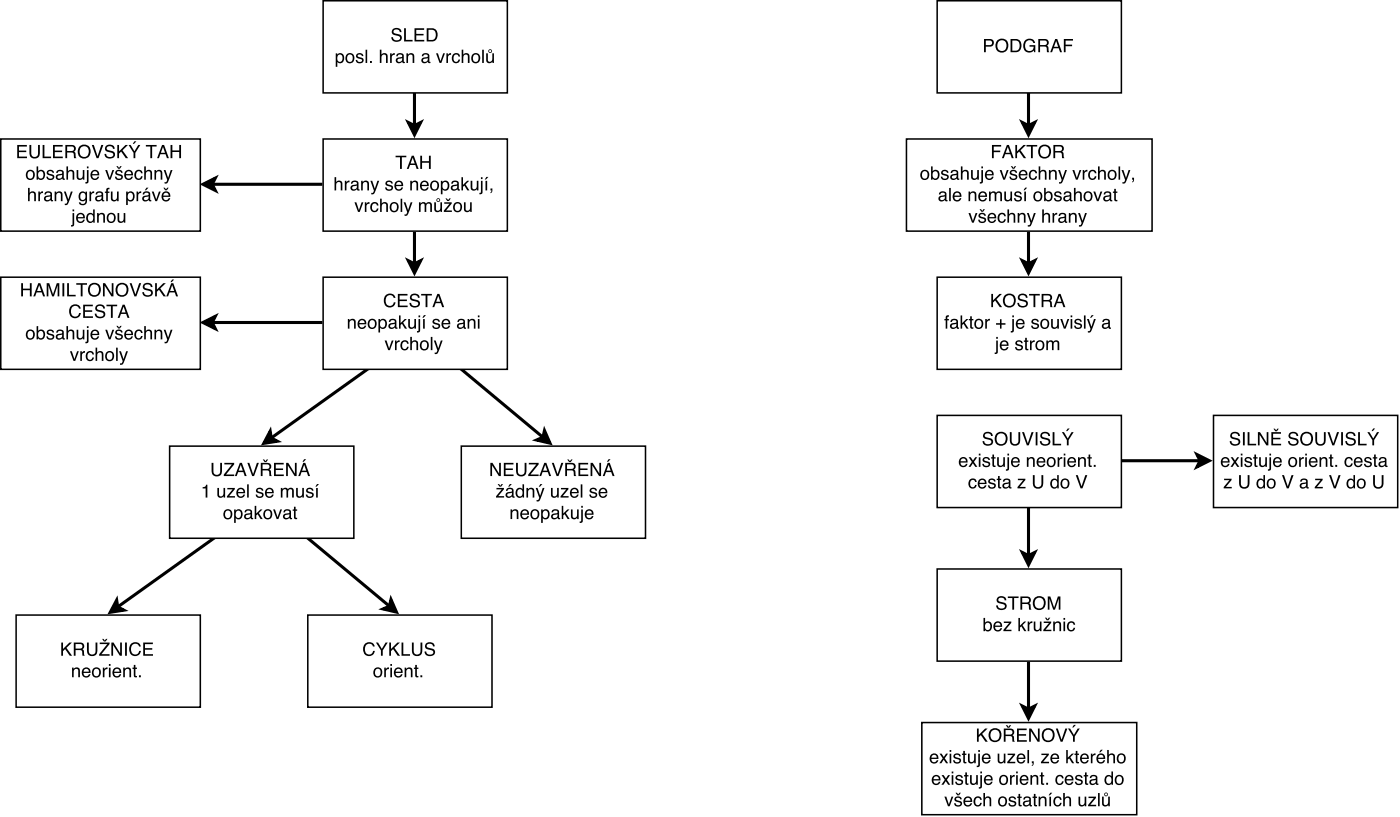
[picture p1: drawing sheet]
<svg xmlns="http://www.w3.org/2000/svg" width="322mm" height="188mm" viewBox="0 0 322 188" stroke-linecap="round" stroke-linejoin="round" font-family="sans-serif">
<path d="M93.8 28.1l1.4 .7 1.5-.7-1.5 2.9zM95.2 21.2v7.6" fill="none" stroke="#000" stroke-width=".71" stroke-linecap="butt"/>
<path d="M93.8 28.1l1.4 .7 1.5-.7-1.5 2.9z" fill="#000"/>
<path d="M74.3 .2h42.3v21.1h-42.3z" fill="#fff"/>
<path d="M74.3 .2h42.3v21.1h-42.3z" fill="none" stroke="#000" stroke-width=".35"/>
<g fill="#000">
<path d="M46.7 42.3l2.8-1.4-.7 1.4 .7 1.4zM93.8 59.9l1.4 .7 1.5-.7-1.5 2.8z"/>
<path d="M77.7 12.7a.82 .82 0 0 0-.2 1 .82 .82 0 0 0 .9 .4 .94 .94 0 0 0-.3-1.6zM77.1 12.3h.4v.3a.96 .96 0 0 1 1.3-.2 .96 .96 0 0 1 .3 1.2 .88 .88 0 0 1-.6 .9 .88 .88 0 0 1-1-.3v1.1h-.4zM80 12.6a.83 .83 0 0 0-.2 1.1 .83 .83 0 0 0 1 .4 .84 .84 0 0 0 .3-1.1 .84 .84 0 0 0-1.1-.4zM79.7 12.5a1.13 1.13 0 0 1 1.8 .8 1.13 1.13 0 0 1-1.7 1.1l-.4-.7v-.6zM82 12.4a.89 .89 0 0 1 1.5 .5h-.3a.47 .47 0 0 0-.5-.4 .47 .47 0 0 0-.5 .4l.2 .2a.95 .95 0 0 1 1.2 .9 .96 .96 0 0 1-1 .5 .96 .96 0 0 1-.9-.7h.4a.54 .54 0 0 0 .6 .4 .54 .54 0 0 0 .5-.5l-.2-.1a.97 .97 0 0 1-1.2-.9zM84 11.4h.4v3.1h-.4zM85 14h.5v.5h-.5zM87.3 11.4h.4v1.1a.78 .78 0 0 1 .9-.3 .78 .78 0 0 1 .5 .8v1.5h-.4v-1.4a.55 .55 0 0 0-.7-.6 .55 .55 0 0 0-.3 .8v1.2h-.4zM89.7 12.3h.3v.3l.4-.4h.3v.4a.56 .56 0 0 0-.7 .6v1.3h-.3zM91.4 13.7a.53 .53 0 0 0 .5 .6 .53 .53 0 0 0 .5-.7v-.3zM91.2 12.5a.96 .96 0 0 1 1.6 .3v1.3l.2 .1v.3h-.4l-.2-.3a.74 .74 0 0 1-1.1 .3 .74 .74 0 0 1 0-1.2l1.1-.3a.5 .5 0 0 0-.5-.5 .5 .5 0 0 0-.5 .4h-.3zM93.4 12.3h.4v.3a.78 .78 0 0 1 .9-.4 .78 .78 0 0 1 .5 .8v1.5h-.4v-1.4a.55 .55 0 0 0-.6-.5 .55 .55 0 0 0-.4 .7v1.2h-.4zM97.3 13.7a.53 .53 0 0 0 .5 .6 .53 .53 0 0 0 .5-.7v-.3zM97.1 12.5a.96 .96 0 0 1 1.6 .3v1.3l.2 .1v.3h-.4l-.2-.3a.74 .74 0 0 1-1.1 .3 .74 .74 0 0 1 0-1.2l1.1-.3a.5 .5 0 0 0-.5-.5 .5 .5 0 0 0-.5 .4h-.4zM100.2 12.3h.4l.6 1.8 .6-1.8h.5l-.9 2.2h-.4zM102.6 12.3h.3v.3l.4-.4h.4l-.1 .4a.56 .56 0 0 0-.6 .6v1.3h-.4zM104.1 12.5a.91 .91 0 0 1 1-.3 .91 .91 0 0 1 .6 .8h-.3a.61 .61 0 0 0-.8-.4 .61 .61 0 0 0-.4 .8 .59 .59 0 0 0 .4 .8 .59 .59 0 0 0 .8-.5h.3a1 1 0 0 1-1.3 .8 1 1 0 0 1-.5-1.4zM106.1 11.4h.4v1.1a.78 .78 0 0 1 .9-.3 .78 .78 0 0 1 .5 .8v1.5h-.4v-1.4a.55 .55 0 0 0-.6-.6 .55 .55 0 0 0-.4 .8v1.2h-.4zM109 12.6a.83 .83 0 0 0-.3 1.1 .83 .83 0 0 0 1 .4 .84 .84 0 0 0 .3-1.1 .84 .84 0 0 0-1-.4zM108.6 12.5a1.13 1.13 0 0 1 1.8 .8 1.13 1.13 0 0 1-1.6 1.1l-.5-.7v-.6zM110.8 11.4h.4v3.1h-.4zM111.7 12.3h.4v1.4a.52 .52 0 0 0 .6 .5 .52 .52 0 0 0 .4-.7v-1.2h.4v2.2h-.3v-.4a.77 .77 0 0 1-.9 .4 .77 .77 0 0 1-.6-.7zM112.4 11.7a.26 .26 0 0 0 .5 0 .26 .26 0 0 0-.5 0zM112.2 11.7a.45 .45 0 0 1 .9 0 .45 .45 0 0 1-.9 0z"/>
<path d="M90.3 6.7a1.19 1.19 0 0 1 2 .7h-.4a.71 .71 0 0 0-.8-.6 .71 .71 0 0 0-.6 .7l.2 .2a1.54 1.54 0 0 1 1.6 1 1.23 1.23 0 0 1-1.2 .9 1.23 1.23 0 0 1-1.2-1.1h.4a.85 .85 0 0 0 .8 .8 .85 .85 0 0 0 .8-.6 1.56 1.56 0 0 0-1.4-.7l-.3-.2-.2-.5zM92.9 6.5h.4v2.7h1.5v.3h-1.9zM95.3 6.5h2.2v.4h-1.8v.9h1.6v.3h-1.6v1.1h1.8v.3h-2.2zM98.5 6.8v2.4h.7a1.19 1.19 0 0 0 1-1.2 1.19 1.19 0 0 0-1-1.2zM98.1 6.5a2.54 2.54 0 0 1 2 .2 1.63 1.63 0 0 1-.8 2.8h-1.2z"/>
</g>
<path d="M46.7 42.3l2.8-1.4-.7 1.4 .7 1.4zM48.8 42.3h25.3M93.8 59.9l1.4 .7 1.5-.7-1.5 2.8zM95.2 52.9v7.7" fill="none" stroke="#000" stroke-width=".71" stroke-linecap="butt"/>
<path d="M74.3 31.9h42.3v21.2h-42.3z" fill="#fff"/>
<path d="M74.3 31.9h42.3v21.2h-42.3z" fill="none" stroke="#000" stroke-width=".35"/>
<g fill="#000">
<path d="M46.7 74.1l2.8-1.4-.7 1.4 .7 1.4zM62.1 99.1l.2 1.5 1.4 .8-3.1 .4zM125.1 98.9l1.3 2.9-3.1-.7 1.5-.7z"/>
<path d="M90.9 35.8h2.5v.3h-1.1v2.7h-.4v-2.7h-1zM94.8 36.2l-.4 1.4h.9zM94.6 35.8h.5l1.1 3h-.5l-.3-.9h-1.2l-.3 .9h-.4zM96.6 35.8h.4v1.2h1.6v-1.2h.4v3h-.4v-1.4h-1.6v1.4h-.4z"/>
<path d="M76.9 40.7h.4v1.1a.78 .78 0 0 1 .9-.3 .78 .78 0 0 1 .5 .8v1.4h-.4v-1.4a.55 .55 0 0 0-.7-.5 .55 .55 0 0 0-.3 .8v1.1h-.4zM79.2 41.5h.4v.4l.4-.4h.3v.4a.56 .56 0 0 0-.7 .6v1.2h-.4zM81 43a.53 .53 0 0 0 .5 .5 .53 .53 0 0 0 .5-.6v-.3zM80.8 41.8a.96 .96 0 0 1 1.6 .3v1.3l.2 .1v.3h-.4l-.2-.3a.74 .74 0 0 1-1.1 .3 .74 .74 0 0 1 0-1.2l1.1-.3a.5 .5 0 0 0-.5-.5 .5 .5 0 0 0-.5 .4h-.3zM83 41.5h.3v.3a.78 .78 0 0 1 1-.3 .78 .78 0 0 1 .5 .8v1.4h-.4v-1.4a.55 .55 0 0 0-.6-.5 .55 .55 0 0 0-.4 .8v1.1h-.4zM85.1 41.5h.4l.6 1.8 .6-1.8h.4l-.8 2.3a.77 .77 0 0 1-1 .8v-.3h.4l.2-.5zM88.8 41.7a.89 .89 0 0 1 1.5 .5h-.4a.47 .47 0 0 0-.5-.4 .47 .47 0 0 0-.4 .4l.2 .2a.95 .95 0 0 1 1.1 .9 .96 .96 0 0 1-1 .5 .96 .96 0 0 1-.8-.8h.4a.54 .54 0 0 0 .5 .5 .54 .54 0 0 0 .5-.5l-.2-.1a.97 .97 0 0 1-1.1-.9zM90.9 41.8a1.01 1.01 0 0 1 1.3-.2 1.01 1.01 0 0 1 .5 1.2h-1.7a.63 .63 0 0 0 .5 .7 .63 .63 0 0 0 .8-.5h.3a1.04 1.04 0 0 1-1.3 .8 1.04 1.04 0 0 1-.6-1.5zM91.2 42l-.2 .5h1.3a.61 .61 0 0 0-.4-.6 .61 .61 0 0 0-.7 .1zM94.3 41.5h.3v.3a.78 .78 0 0 1 1-.3 .78 .78 0 0 1 .5 .8v1.4h-.4v-1.4a.55 .55 0 0 0-.7-.5 .55 .55 0 0 0-.3 .8v1.1h-.4zM96.8 41.8a1.01 1.01 0 0 1 1.2-.2 1.01 1.01 0 0 1 .5 1.2h-1.6a.63 .63 0 0 0 .5 .7 .63 .63 0 0 0 .7-.5h.4a1.04 1.04 0 0 1-1.4 .8 1.04 1.04 0 0 1-.6-1.5zM97.1 42l-.2 .5h1.3a.61 .61 0 0 0-.4-.6 .61 .61 0 0 0-.7 .1zM99.5 41.9a.83 .83 0 0 0-.3 1.1 .83 .83 0 0 0 1.1 .4 .84 .84 0 0 0 .2-1.1 .84 .84 0 0 0-1-.4zM99.1 41.8a1.13 1.13 0 0 1 1.8 .8 1.13 1.13 0 0 1-1.6 1.1l-.4-.7v-.7zM101.9 42a.82 .82 0 0 0-.2 1 .82 .82 0 0 0 .9 .4 .94 .94 0 0 0-.3-1.6zM101.3 41.5h.4v.3a.96 .96 0 0 1 1.3-.1 .96 .96 0 0 1 .2 1.2 .88 .88 0 0 1-.5 .9 .88 .88 0 0 1-1-.3v1.1h-.4zM104 43a.53 .53 0 0 0 .6 .5 .53 .53 0 0 0 .5-.6v-.3zM103.8 41.8a.96 .96 0 0 1 1.6 .3v1.3l.3 .1v.3h-.4l-.2-.3a.74 .74 0 0 1-1.1 .3 .74 .74 0 0 1-.1-1.2l1.2-.3a.5 .5 0 0 0-.5-.5 .5 .5 0 0 0-.5 .4h-.4zM106 40.7h.4v1.8l1-1h.4l-.8 .9 .9 1.3h-.5l-.7-1.1-.3 .3v.8h-.4zM108.2 41.5h.3v1.5a.52 .52 0 0 0 .7 .5 .52 .52 0 0 0 .4-.7v-1.3h.3v2.2h-.3v-.3a.77 .77 0 0 1-.9 .4 .77 .77 0 0 1-.5-.8zM110.5 40.7h.4v.4h-.4zM110.5 41.5h.4v2.6a.56 .56 0 0 1-.7 .5v-.3l.3-.1zM111.6 41.5h.4v2.2h-.4zM111.8 40.6h.4l-.5 .6h-.3zM112.7 43.3h.5l-.1 .7-.4 .4 .2-.6-.2-.1z"/>
<path d="M81.5 46.5h.4l.6 1.8 .6-1.8h.4l-.8 2.2h-.4zM83.8 46.5h.4v.4l.4-.4 .3-.1v.4a.56 .56 0 0 0-.7 .6v1.3h-.4zM85.4 46.7a.91 .91 0 0 1 .9-.3 .91 .91 0 0 1 .7 .8h-.4a.61 .61 0 0 0-.8-.4 .61 .61 0 0 0-.3 .8 .59 .59 0 0 0 .4 .8 .59 .59 0 0 0 .7-.5h.4a1 1 0 0 1-1.3 .8 1 1 0 0 1-.6-1.4zM87.3 45.6h.4v1.2a.78 .78 0 0 1 .9-.3 .78 .78 0 0 1 .6 .8v1.4h-.4v-1.4a.55 .55 0 0 0-.7-.6 .55 .55 0 0 0-.4 .8v1.2h-.4zM90.2 46.8a.83 .83 0 0 0-.3 1.1 .83 .83 0 0 0 1.1 .4 .84 .84 0 0 0 .2-1 .84 .84 0 0 0-1-.5zM89.8 46.7a1.13 1.13 0 0 1 1.9 .8 1.13 1.13 0 0 1-1.7 1.1l-.4-.7v-.6zM92.1 45.6h.3v3.1h-.3zM92.8 46.5h.4l.6 1.8 .6-1.8h.4l-.9 2.3a.77 .77 0 0 1-.9 .8v-.4h.3l.3-.5zM96.3 46.5h.4v.3a.72 .72 0 0 1 1.2 0 .73 .73 0 0 1 .9-.4 .73 .73 0 0 1 .5 .8v1.5h-.4v-1.6a.48 .48 0 0 0-.6-.3 .48 .48 0 0 0-.3 .6v1.3h-.4v-1.5a.5 .5 0 0 0-.7-.4 .5 .5 0 0 0-.2 .7v1.2h-.4zM99.8 46.5h.4v1.4a.52 .52 0 0 0 .6 .5 .52 .52 0 0 0 .4-.6v-1.3h.4v2.2h-.4v-.3a.77 .77 0 0 1-.8 .3 .77 .77 0 0 1-.6-.7zM100.5 46a.26 .26 0 0 0 .5 0 .26 .26 0 0 0-.5 0zM100.3 46a.45 .45 0 0 1 .9 0 .45 .45 0 0 1-.9 0zM102.1 46.5h1.7v.3l-1.3 1.6h1.3v.3h-1.8v-.3l1.3-1.6h-1.2zM102.4 45.6h.3l.3 .4 .3-.4h.3l-.4 .6h-.4zM104.8 46.8a.83 .83 0 0 0-.3 1.1 .83 .83 0 0 0 1 .4 .84 .84 0 0 0 .3-1 .84 .84 0 0 0-1-.5zM104.4 46.7a1.13 1.13 0 0 1 1.8 .8 1.13 1.13 0 0 1-1.6 1.1l-.4-.7v-.6zM106.6 46.5h.4v1.4a.52 .52 0 0 0 .6 .5 .52 .52 0 0 0 .4-.6v-1.3h.4v2.2h-.3v-.3a.77 .77 0 0 1-.9 .3 .77 .77 0 0 1-.6-.7z"/>
</g>
<path d="M46.7 74.1l2.8-1.4-.7 1.4 .7 1.4zM48.8 74.1h25.3M62.1 99.1l.2 1.5 1.4 .8-3.1 .4zM84.7 84.7l-22.4 15.9M105.8 84.7l19 15.7M125.1 98.9l1.3 2.9-3.1-.7 1.5-.7z" fill="none" stroke="#000" stroke-width=".71" stroke-linecap="butt"/>
<path d="M74.3 63.7h42.3v21.1h-42.3z" fill="#fff"/>
<path d="M74.3 63.7h42.3v21.1h-42.3z" fill="none" stroke="#000" stroke-width=".35"/>
<g fill="#000">
<path d="M79.9 73.3h.4v.3a.78 .78 0 0 1 .9-.4 .78 .78 0 0 1 .5 .9v1.4h-.3v-1.4a.55 .55 0 0 0-.7-.5 .55 .55 0 0 0-.4 .7v1.2h-.4zM82.5 73.6a1.01 1.01 0 0 1 1.2-.2 1.01 1.01 0 0 1 .5 1.1h-1.6a.63 .63 0 0 0 .4 .7 .63 .63 0 0 0 .8-.4h.4a1.04 1.04 0 0 1-1.4 .7 1.04 1.04 0 0 1-.6-1.4zM82.8 73.7l-.2 .5h1.2a.61 .61 0 0 0-.3-.6 .61 .61 0 0 0-.7 .1zM85.2 73.7a.83 .83 0 0 0-.3 1 .83 .83 0 0 0 1 .4 .84 .84 0 0 0 .3-1 .84 .84 0 0 0-1-.4zM84.8 73.5a1.13 1.13 0 0 1 1.8 .8 1.13 1.13 0 0 1-1.6 1.1l-.5-.6v-.7zM87.5 73.7a.82 .82 0 0 0-.2 1 .82 .82 0 0 0 .9 .4 .94 .94 0 0 0-.3-1.5zM87 73.3h.3v.3a.96 .96 0 0 1 1.3-.2 .96 .96 0 0 1 .3 1.3 .88 .88 0 0 1-.6 .8 .88 .88 0 0 1-1-.3v1.2h-.3zM89.7 74.7a.53 .53 0 0 0 .5 .6 .53 .53 0 0 0 .5-.6v-.3zM89.5 73.5a.96 .96 0 0 1 1.6 .3v1.4h.2v.3h-.4l-.2-.3a.74 .74 0 0 1-1.1 .3 .74 .74 0 0 1 0-1.2l1.1-.3a.5 .5 0 0 0-.4-.5 .5 .5 0 0 0-.6 .5h-.3zM91.7 72.5h.4v1.7l.9-.9h.5l-.9 .8 .9 1.4h-.4l-.7-1.1-.3 .3v.8h-.4zM93.8 73.3h.4v1.5a.52 .52 0 0 0 .6 .4 .52 .52 0 0 0 .4-.6v-1.3h.4v2.2h-.4l.1-.3a.77 .77 0 0 1-.9 .3 .77 .77 0 0 1-.6-.7zM96.2 72.5h.4v.4h-.4zM96.2 73.3h.4v2.5a.56 .56 0 0 1-.8 .6v-.3l.4-.2zM97.2 73.3h.4v2.2h-.4zM97.4 72.4h.5l-.6 .6h-.2zM99.6 73.4a.89 .89 0 0 1 1.5 .5h-.4a.47 .47 0 0 0-.5-.4 .47 .47 0 0 0-.4 .5l.2 .1a.95 .95 0 0 1 1.1 .9 .96 .96 0 0 1-1 .6 .96 .96 0 0 1-.8-.8h.4a.54 .54 0 0 0 .5 .5 .54 .54 0 0 0 .6-.5l-.3-.2a.97 .97 0 0 1-1.1-.9zM101.7 73.6a1.01 1.01 0 0 1 1.3-.2 1.01 1.01 0 0 1 .5 1.1h-1.6a.63 .63 0 0 0 .4 .7 .63 .63 0 0 0 .8-.4h.3a1.04 1.04 0 0 1-1.3 .7 1.04 1.04 0 0 1-.6-1.4zM102 73.7l-.1 .5h1.2a.61 .61 0 0 0-.4-.6 .61 .61 0 0 0-.7 .1zM105.4 74.7a.53 .53 0 0 0 .6 .6 .53 .53 0 0 0 .5-.6v-.3zM105.2 73.5a.96 .96 0 0 1 1.7 .3v1.4h.2v.3h-.4l-.2-.3a.74 .74 0 0 1-1.1 .3 .74 .74 0 0 1-.1-1.2l1.2-.3a.5 .5 0 0 0-.5-.5 .5 .5 0 0 0-.5 .5h-.4zM107.5 73.3h.3v.3a.78 .78 0 0 1 .9-.4 .78 .78 0 0 1 .6 .9v1.4h-.4v-1.4a.55 .55 0 0 0-.7-.5 .55 .55 0 0 0-.4 .7v1.2h-.3zM109.8 73.3h.4v2.2h-.4zM109.8 72.5h.4v.4h-.4z"/>
<path d="M88.4 78.2h.4l.6 1.8 .6-1.8h.4l-.8 2.2h-.4zM90.8 78.2h.3v.4l.4-.4h.3v.4a.56 .56 0 0 0-.7 .6v1.2h-.3zM92.3 78.5a.91 .91 0 0 1 1-.3 .91 .91 0 0 1 .6 .8h-.4a.61 .61 0 0 0-.8-.5 .61 .61 0 0 0-.3 .9 .59 .59 0 0 0 .4 .8 .59 .59 0 0 0 .7-.6h.4a1 1 0 0 1-1.3 .8 1 1 0 0 1-.6-1.4zM94.3 77.4h.4v1.1a.78 .78 0 0 1 .9-.3 .78 .78 0 0 1 .5 .8v1.4h-.4v-1.4a.55 .55 0 0 0-.7-.5 .55 .55 0 0 0-.3 .8v1.1h-.4zM97.1 78.6a.83 .83 0 0 0-.2 1.1 .83 .83 0 0 0 1 .4 .84 .84 0 0 0 .3-1.1 .84 .84 0 0 0-1.1-.4zM96.8 78.5a1.13 1.13 0 0 1 1.8 .8 1.13 1.13 0 0 1-1.6 1.1l-.5-.7v-.7zM99 77.4h.4v3h-.4zM99.7 78.2h.4l.6 1.8 .6-1.8h.4l-.8 2.3a.77 .77 0 0 1-1 .8v-.3h.4l.2-.5z"/>
<path d="M88.6 67.9a1.32 1.32 0 0 1 1.3-.5 1.32 1.32 0 0 1 1 1h-.4a.98 .98 0 0 0-1.3-.6 .98 .98 0 0 0-.6 1.3 .96 .96 0 0 0 .8 1.2 .96 .96 0 0 0 1.1-.9h.4a1.4 1.4 0 0 1-1.8 1.2 1.4 1.4 0 0 1-.9-1.9zM91.4 67.5h2.2v.4h-1.8v.9h1.7v.4h-1.7v1h1.9v.4h-2.3zM94.5 67.7a1.19 1.19 0 0 1 1.9 .7h-.4a.71 .71 0 0 0-.7-.6 .71 .71 0 0 0-.7 .7l.3 .2a1.54 1.54 0 0 1 1.6 1 1.23 1.23 0 0 1-1.2 .9 1.23 1.23 0 0 1-1.2-1h.4a.85 .85 0 0 0 .7 .7 .85 .85 0 0 0 .9-.5 1.56 1.56 0 0 0-1.5-.8l-.3-.2-.1-.4zM96.8 67.5h2.4v.4h-1v2.7h-.4v-2.7h-1zM100.7 68l-.5 1.3h1zM100.5 67.5h.5l1.1 3.1h-.5l-.3-1h-1.2l-.3 1h-.4z"/>
</g>
<path d="M.2 31.9h45.8v21.2h-45.8z" fill="#fff"/>
<path d="M.2 31.9h45.8v21.2h-45.8z" fill="none" stroke="#000" stroke-width=".35"/>
<g fill="#000">
<path d="M4 33.3h2.2v.4h-1.8v.9h1.6v.3h-1.6v1.1h1.8v.3h-2.2zM6.8 33.3h.4v1.9a.78 .78 0 0 0 .8 .9 .78 .78 0 0 0 .7-.9v-1.9h.5v1.7a1.21 1.21 0 0 1-1.2 1.4 1.21 1.21 0 0 1-1.2-1.4zM9.8 33.3h.4v2.7h1.5v.3h-1.9zM12.2 33.3h2.2v.4h-1.8v.9h1.7v.3h-1.7v1.1h1.8v.3h-2.2zM15.4 33.7v1h1a.53 .53 0 0 0 .6-.5 .53 .53 0 0 0-.6-.5zM15 33.3h1.4a.83 .83 0 0 1 1 .5 .83 .83 0 0 1-.4 1l.3 .4 .2 1.1h-.5l-.1-1-.5-.3h-1v1.3h-.4zM18.4 33.5a1.55 1.55 0 0 1 2.1 .3 1.55 1.55 0 0 1-.2 2.1 1.55 1.55 0 0 1-2.1 .1 1.91 1.91 0 0 1 .2-2.5zM18.6 33.9a1.18 1.18 0 0 0-.1 1.7 1.18 1.18 0 0 0 1.7 .1 1.21 1.21 0 0 0 .1-1.6 1.21 1.21 0 0 0-1.5-.4zM21.1 33.3h.5l.8 2.6 .9-2.6h.4l-1.1 3h-.4zM24.4 33.5a1.19 1.19 0 0 1 1.9 .7h-.3a.71 .71 0 0 0-.8-.6 .71 .71 0 0 0-.6 .7l.2 .2a1.54 1.54 0 0 1 1.6 1 1.23 1.23 0 0 1-1.2 .9 1.23 1.23 0 0 1-1.2-1h.4a.85 .85 0 0 0 .7 .7 .85 .85 0 0 0 .9-.5 1.56 1.56 0 0 0-1.5-.8l-.3-.2-.1-.4zM27 33.3h.4v1.5l1.4-1.5h.6l-1.3 1.2 1.3 1.8h-.5l-1.1-1.5-.4 .5v1h-.4zM29.5 33.3h.5l.9 1.5 .9-1.5h.4l-1.1 1.8v1.2h-.4v-1.2zM30.9 32.5h.4l-.5 .6h-.3zM33.5 33.3h2.5v.4h-1v2.6h-.5v-2.6h-1zM37.5 33.8l-.5 1.3h.9zM37.2 33.3h.5l1.1 3h-.4l-.3-.9h-1.2l-.4 .9h-.4zM39.2 33.3h.4v1.3h1.6v-1.3h.4v3h-.4v-1.4h-1.6v1.4h-.4z"/>
<path d="M6.4 43.2h.4v1.1a.78 .78 0 0 1 .9-.3 .78 .78 0 0 1 .6 .8v1.4h-.4v-1.4a.55 .55 0 0 0-.7-.5 .55 .55 0 0 0-.4 .7v1.2h-.4zM8.8 44h.4v.4l.4-.4h.3l-.1 .3a.56 .56 0 0 0-.6 .6v1.3h-.4zM10.5 45.4a.53 .53 0 0 0 .6 .6 .53 .53 0 0 0 .5-.6v-.3zM10.3 44.2a.96 .96 0 0 1 1.7 .4v1.3h.2v.3h-.4l-.2-.3a.74 .74 0 0 1-1.1 .3 .74 .74 0 0 1-.1-1.1l1.2-.3a.5 .5 0 0 0-.5-.6 .5 .5 0 0 0-.5 .5h-.4zM12.6 44h.3v.3a.78 .78 0 0 1 .9-.3 .78 .78 0 0 1 .6 .8v1.4h-.4v-1.4a.55 .55 0 0 0-.7-.5 .55 .55 0 0 0-.4 .8v1.1h-.3zM14.7 44h.4l.6 1.8 .6-1.8h.4l-.8 2.3a.77 .77 0 0 1-1 .8v-.3h.4l.2-.5zM18.3 44.3a.83 .83 0 0 1 1.4 0v-.3h.3v2a.97 .97 0 0 1-.7 1.1 .97 .97 0 0 1-1.2-.6h.4a.64 .64 0 0 0 .9 .3 .64 .64 0 0 0 .2-.9 .96 .96 0 0 1-1.2 .2 .96 .96 0 0 1-.3-1.3zM18.6 44.5a.84 .84 0 0 0-.2 .9 .84 .84 0 0 0 .8 .5 .83 .83 0 0 0 .5-1 .83 .83 0 0 0-.9-.6zM20.6 44h.3v.4l.4-.4h.3v.3a.56 .56 0 0 0-.7 .6v1.3h-.3zM22.3 45.4a.53 .53 0 0 0 .5 .6 .53 .53 0 0 0 .5-.6v-.3zM22.1 44.2a.96 .96 0 0 1 1.6 .4v1.3h.3v.3h-.5l-.1-.3a.74 .74 0 0 1-1.2 .3 .74 .74 0 0 1 0-1.1l1.1-.3a.5 .5 0 0 0-.4-.6 .5 .5 0 0 0-.6 .5h-.3zM24.5 43.3l.6-.2v.4l-.3 .2v.3h.3v.3h-.3v1.9h-.4v-1.9h-.3v-.3h.3zM25.5 44h.4v1.5a.52 .52 0 0 0 .6 .4 .52 .52 0 0 0 .4-.6v-1.3h.4v2.2h-.4v-.3a.77 .77 0 0 1-.8 .3 .77 .77 0 0 1-.6-.7zM29.5 44.4a.82 .82 0 0 0-.2 1 .82 .82 0 0 0 1 .5 .94 .94 0 0 0-.3-1.6zM29 44h.4v.3a.96 .96 0 0 1 1.2-.2 .96 .96 0 0 1 .3 1.3 .88 .88 0 0 1-.6 .8 .88 .88 0 0 1-.9-.2v1.1h-.4zM31.4 44h.3v.4l.4-.4h.4l-.1 .3a.56 .56 0 0 0-.6 .6v1.3h-.4zM33.1 45.4a.53 .53 0 0 0 .6 .6 .53 .53 0 0 0 .5-.6v-.3zM32.9 44.2a.96 .96 0 0 1 1.6 .4v1.3h.3v.3h-.5l-.1-.3a.74 .74 0 0 1-1.2 .3 .74 .74 0 0 1 0-1.1l1.1-.3a.5 .5 0 0 0-.4-.6 .5 .5 0 0 0-.6 .5h-.3zM33.7 43.1h.4l-.5 .6h-.3zM34.9 44h.4l.6 1.8 .6-1.8h.4l-.8 2.2h-.4zM37.4 44.3a1.01 1.01 0 0 1 1.3-.2 1.01 1.01 0 0 1 .4 1.1h-1.6a.63 .63 0 0 0 .5 .8 .63 .63 0 0 0 .7-.5h.4a1.04 1.04 0 0 1-1.3 .7 1.04 1.04 0 0 1-.6-1.4zM37.7 44.5l-.2 .4h1.3a.61 .61 0 0 0-.4-.6 .61 .61 0 0 0-.7 .2zM37.5 43.1h.4l.2 .4 .3-.4h.4l-.5 .6h-.3z"/>
<path d="M6.6 39.4a.83 .83 0 0 0-.3 1.1 .83 .83 0 0 0 1.1 .4 .84 .84 0 0 0 .2-1.1 .84 .84 0 0 0-1-.4zM6.2 39.3a1.13 1.13 0 0 1 1.8 .8 1.13 1.13 0 0 1-1.6 1.1l-.4-.7v-.6zM8.4 38.2h.4v1.1a.97 .97 0 0 1 1.3-.1 .97 .97 0 0 1 .2 1.3 .87 .87 0 0 1-.6 .8 .87 .87 0 0 1-.9-.3v.3h-.4zM8.9 39.5a.82 .82 0 0 0-.1 1 .82 .82 0 0 0 .9 .4 .82 .82 0 0 0 .3-1 .82 .82 0 0 0-.9-.5zM10.9 39.2a.89 .89 0 0 1 1.5 .5h-.3a.47 .47 0 0 0-.5-.4 .47 .47 0 0 0-.5 .4l.2 .2a.95 .95 0 0 1 1.2 .9 .96 .96 0 0 1-1 .6 .96 .96 0 0 1-.8-.8h.3a.54 .54 0 0 0 .6 .4 .54 .54 0 0 0 .5-.4l-.2-.2a.97 .97 0 0 1-1.2-.9zM13.2 40.5a.53 .53 0 0 0 .6 .6 .53 .53 0 0 0 .5-.7v-.3zM13 39.3a.96 .96 0 0 1 1.7 .3v1.3l.2 .1v.3h-.4l-.2-.3a.74 .74 0 0 1-1.1 .3 .74 .74 0 0 1-.1-1.2l1.2-.3a.5 .5 0 0 0-.5-.5 .5 .5 0 0 0-.5 .4h-.4zM15.3 38.2h.3v1.2a.78 .78 0 0 1 .9-.4 .78 .78 0 0 1 .6 .9v1.4h-.4v-1.4a.55 .55 0 0 0-.7-.6 .55 .55 0 0 0-.4 .8v1.2h-.3zM17.6 39.1h.4v1.4a.52 .52 0 0 0 .6 .5 .52 .52 0 0 0 .4-.7v-1.2h.4v2.2h-.4v-.4a.77 .77 0 0 1-.8 .4 .77 .77 0 0 1-.6-.7zM20 38.2h.3v.5h-.3zM20 39.1h.3v2.5a.56 .56 0 0 1-.7 .6v-.4l.4-.1zM21.1 39.3a1.01 1.01 0 0 1 1.2-.2 1.01 1.01 0 0 1 .5 1.2h-1.6a.63 .63 0 0 0 .5 .7 .63 .63 0 0 0 .7-.4h.4a1.04 1.04 0 0 1-1.4 .7 1.04 1.04 0 0 1-.6-1.4zM21.4 39.5l-.2 .5h1.2a.61 .61 0 0 0-.3-.6 .61 .61 0 0 0-.7 .1zM24.2 39.1h.4l.6 1.8 .6-1.8h.4l-.8 2.2h-.4zM26.7 39.2a.89 .89 0 0 1 1.5 .5h-.4a.47 .47 0 0 0-.5-.4 .47 .47 0 0 0-.4 .4l.2 .2a.95 .95 0 0 1 1.1 .9 .96 .96 0 0 1-1 .6 .96 .96 0 0 1-.8-.8h.4a.54 .54 0 0 0 .5 .4 .54 .54 0 0 0 .5-.4l-.2-.2a.97 .97 0 0 1-1.1-.9zM26.7 38.2h.4l.3 .4 .2-.4h.4l-.4 .6h-.4zM28.8 39.3a1.01 1.01 0 0 1 1.3-.2 1.01 1.01 0 0 1 .5 1.2h-1.7a.63 .63 0 0 0 .5 .7 .63 .63 0 0 0 .8-.4h.3a1.04 1.04 0 0 1-1.3 .7 1.04 1.04 0 0 1-.6-1.4zM29.1 39.5l-.1 .5h1.2a.61 .61 0 0 0-.4-.6 .61 .61 0 0 0-.7 .1zM31.2 39.3a.91 .91 0 0 1 .9-.3 .91 .91 0 0 1 .7 .8h-.4a.61 .61 0 0 0-.8-.4 .61 .61 0 0 0-.3 .8 .59 .59 0 0 0 .4 .8 .59 .59 0 0 0 .7-.5h.4a1 1 0 0 1-1.3 .8 1 1 0 0 1-.6-1.4zM33.1 38.2h.4v1.2a.78 .78 0 0 1 .9-.4 .78 .78 0 0 1 .5 .9v1.4h-.3v-1.4a.55 .55 0 0 0-.7-.6 .55 .55 0 0 0-.4 .8v1.2h-.4zM35.5 39.1h.3v.3a.78 .78 0 0 1 1-.4 .78 .78 0 0 1 .5 .9v1.4h-.4v-1.4a.55 .55 0 0 0-.6-.5 .55 .55 0 0 0-.4 .7v1.2h-.4zM37.6 39.1h.4l.6 1.8 .6-1.8h.4l-.8 2.2a.77 .77 0 0 1-1 .9v-.4h.4l.2-.5z"/>
<path d="M16.7 48.1h.3v.4h-.3zM16.7 48.9h.3v2.6a.56 .56 0 0 1-.7 .5v-.3l.4-.1zM17.8 49.2a1.01 1.01 0 0 1 1.2-.2 1.01 1.01 0 0 1 .5 1.2h-1.6a.63 .63 0 0 0 .5 .7 .63 .63 0 0 0 .7-.4h.4a1.04 1.04 0 0 1-1.4 .7 1.04 1.04 0 0 1-.6-1.4zM18.1 49.4l-.2 .5h1.2a.61 .61 0 0 0-.3-.6 .61 .61 0 0 0-.7 .1zM20.4 49.4a.81 .81 0 0 0-.2 1 .81 .81 0 0 0 .9 .4 .82 .82 0 0 0 .4-1 .82 .82 0 0 0-1-.5zM20.2 49.1l.7-.2 .5 .3v-1.1h.4v3.1h-.4v-.4a.96 .96 0 0 1-1.3 .3 .96 .96 0 0 1-.3-1.3zM22.3 48.9h.4v.4a.78 .78 0 0 1 .9-.4 .78 .78 0 0 1 .5 .8v1.5h-.4v-1.4a.55 .55 0 0 0-.6-.6 .55 .55 0 0 0-.4 .8v1.2h-.4zM25.2 49.3a.83 .83 0 0 0-.3 1.1 .83 .83 0 0 0 1 .4 .84 .84 0 0 0 .3-1.1 .84 .84 0 0 0-1-.4zM24.8 49.2a1.13 1.13 0 0 1 1.8 .8 1.13 1.13 0 0 1-1.6 1.1l-.5-.7 .1-.7zM27 48.9h.4v1.5a.52 .52 0 0 0 .6 .5 .52 .52 0 0 0 .4-.7v-1.3h.4v2.3h-.4v-.4a.77 .77 0 0 1-.8 .4 .77 .77 0 0 1-.6-.8z"/>
</g>
<path d="M.2 63.7h45.8v21.1h-45.8z" fill="#fff"/>
<path d="M.2 63.7h45.8v21.1h-45.8z" fill="none" stroke="#000" stroke-width=".35"/>
<g fill="#000">
<path d="M26.8 137.9l.3 1.5 1.4 .8-3.2 .5zM89.9 137.7l1.2 2.9-3.1-.7 1.5-.6z"/>
<path d="M4.9 65h.4v1.3h1.6v-1.3h.4v3.1h-.4v-1.4h-1.6v1.4h-.4zM9 65.5l-.5 1.3h1zM8.8 65h.5l1.1 3.1h-.5l-.3-.9h-1.2l-.3 .9h-.4zM10.7 65h.6l.9 2.6 .9-2.6h.5v3.1h-.4l.1-2.6-.9 2.6h-.4l-.9-2.6v2.6h-.4zM14.4 65h.4v3.1h-.4zM15.4 65h.4v2.7h1.6v.4h-2zM17.5 65h2.5v.4h-1v2.7h-.4v-2.7h-1.1zM20.7 65.3a1.55 1.55 0 0 1 2.1 .3 1.55 1.55 0 0 1-.1 2.1 1.55 1.55 0 0 1-2.1 0 1.91 1.91 0 0 1 .1-2.4zM20.9 65.7a1.18 1.18 0 0 0-.1 1.6 1.18 1.18 0 0 0 1.7 .1 1.21 1.21 0 0 0 .1-1.5 1.21 1.21 0 0 0-1.4-.4zM23.7 65h.4l1.6 2.5v-2.5h.4v3.1h-.5l-1.5-2.5v2.5h-.4zM27.1 65.3a1.55 1.55 0 0 1 2.1 .3 1.55 1.55 0 0 1-.2 2.1 1.55 1.55 0 0 1-2.1 0 1.91 1.91 0 0 1 .2-2.4zM27.3 65.7a1.18 1.18 0 0 0-.1 1.6 1.18 1.18 0 0 0 1.7 .1 1.21 1.21 0 0 0 .1-1.5 1.21 1.21 0 0 0-1.5-.4zM29.8 65h.4l.9 2.6 .9-2.6h.4l-1.1 3.1h-.4zM33.1 65.2a1.19 1.19 0 0 1 1.9 .7h-.3a.71 .71 0 0 0-.8-.6 .71 .71 0 0 0-.7 .7l.3 .2a1.54 1.54 0 0 1 1.6 1 1.23 1.23 0 0 1-1.2 1 1.23 1.23 0 0 1-1.2-1.1h.4a.85 .85 0 0 0 .7 .7 .85 .85 0 0 0 .9-.5 1.56 1.56 0 0 0-1.5-.8l-.3-.2-.1-.4zM35.6 65h.5v1.5l1.4-1.5h.6l-1.3 1.3 1.3 1.8h-.5l-1.1-1.5-.4 .4v1.1h-.5zM39.6 65.5l-.5 1.3h.9zM39.4 65h.4l1.1 3.1h-.4l-.3-.9h-1.2l-.4 .9h-.4zM39.6 64.2h.4l-.5 .6h-.3z"/>
<path d="M6.6 76.1a.83 .83 0 0 0-.3 1.1 .83 .83 0 0 0 1.1 .4 .84 .84 0 0 0 .2-1.1 .84 .84 0 0 0-1-.4zM6.2 76a1.13 1.13 0 0 1 1.8 .8 1.13 1.13 0 0 1-1.6 1.1l-.4-.7v-.6zM8.4 74.9h.4v1.1a.97 .97 0 0 1 1.3-.1 .97 .97 0 0 1 .2 1.2 .87 .87 0 0 1-.6 .9 .87 .87 0 0 1-.9-.3v.3h-.4zM8.9 76.2a.82 .82 0 0 0-.1 1 .82 .82 0 0 0 .9 .4 .82 .82 0 0 0 .3-1 .82 .82 0 0 0-.9-.5zM10.9 75.9a.89 .89 0 0 1 1.5 .5h-.3a.47 .47 0 0 0-.5-.4 .47 .47 0 0 0-.5 .4l.2 .2a.95 .95 0 0 1 1.2 .9 .96 .96 0 0 1-1 .5 .96 .96 0 0 1-.8-.7h.3a.54 .54 0 0 0 .6 .4 .54 .54 0 0 0 .5-.5l-.2-.1a.97 .97 0 0 1-1.2-.9zM13.2 77.2a.53 .53 0 0 0 .6 .6 .53 .53 0 0 0 .5-.7v-.3zM13 76a.96 .96 0 0 1 1.7 .3v1.3l.2 .1v.3h-.4l-.2-.3a.74 .74 0 0 1-1.1 .3 .74 .74 0 0 1-.1-1.2l1.2-.3a.5 .5 0 0 0-.5-.5 .5 .5 0 0 0-.5 .4h-.4zM15.3 74.9h.3v1.1a.78 .78 0 0 1 .9-.3 .78 .78 0 0 1 .6 .8v1.5h-.4v-1.4a.55 .55 0 0 0-.7-.6 .55 .55 0 0 0-.4 .8v1.2h-.3zM17.6 75.8h.4v1.4a.52 .52 0 0 0 .6 .5 .52 .52 0 0 0 .4-.7v-1.2h.4v2.2h-.4v-.4a.77 .77 0 0 1-.8 .4 .77 .77 0 0 1-.6-.7zM20 74.9h.3v.5h-.3zM20 75.8h.3v2.5a.56 .56 0 0 1-.7 .5v-.3l.4-.1zM21.1 76a1.01 1.01 0 0 1 1.2-.2 1.01 1.01 0 0 1 .5 1.2h-1.6a.63 .63 0 0 0 .5 .7 .63 .63 0 0 0 .7-.4h.4a1.04 1.04 0 0 1-1.4 .7 1.04 1.04 0 0 1-.6-1.4zM21.4 76.2l-.2 .5h1.2a.61 .61 0 0 0-.3-.6 .61 .61 0 0 0-.7 .1zM24.2 75.8h.4l.6 1.8 .6-1.8h.4l-.8 2.2h-.4zM26.7 75.9a.89 .89 0 0 1 1.5 .5h-.4a.47 .47 0 0 0-.5-.4 .47 .47 0 0 0-.4 .4l.2 .2a.95 .95 0 0 1 1.1 .9 .96 .96 0 0 1-1 .5 .96 .96 0 0 1-.8-.7h.4a.54 .54 0 0 0 .5 .4 .54 .54 0 0 0 .5-.5l-.2-.1a.97 .97 0 0 1-1.1-.9zM26.7 74.9h.4l.3 .4 .2-.4h.4l-.4 .6h-.4zM28.8 76a1.01 1.01 0 0 1 1.3-.2 1.01 1.01 0 0 1 .5 1.2h-1.7a.63 .63 0 0 0 .5 .7 .63 .63 0 0 0 .8-.4h.3a1.04 1.04 0 0 1-1.3 .7 1.04 1.04 0 0 1-.6-1.4zM29.1 76.2l-.1 .5h1.2a.61 .61 0 0 0-.4-.6 .61 .61 0 0 0-.7 .1zM31.2 76a.91 .91 0 0 1 .9-.3 .91 .91 0 0 1 .7 .8h-.4a.61 .61 0 0 0-.8-.4 .61 .61 0 0 0-.3 .8 .59 .59 0 0 0 .4 .8 .59 .59 0 0 0 .7-.5h.4a1 1 0 0 1-1.3 .8 1 1 0 0 1-.6-1.4zM33.1 74.9h.4v1.1a.78 .78 0 0 1 .9-.3 .78 .78 0 0 1 .5 .8v1.5h-.3v-1.4a.55 .55 0 0 0-.7-.6 .55 .55 0 0 0-.4 .8v1.2h-.4zM35.5 75.8h.3v.3a.78 .78 0 0 1 1-.4 .78 .78 0 0 1 .5 .8v1.5h-.4v-1.4a.55 .55 0 0 0-.6-.5 .55 .55 0 0 0-.4 .7v1.2h-.4zM37.6 75.8h.4l.6 1.8 .6-1.8h.4l-.8 2.2a.77 .77 0 0 1-1 .8v-.3h.4l.2-.5z"/>
<path d="M16.2 70.4a1.32 1.32 0 0 1 1.4-.5 1.32 1.32 0 0 1 .9 1h-.4a.98 .98 0 0 0-1.2-.6 .98 .98 0 0 0-.6 1.2 .96 .96 0 0 0 .7 1.2 .96 .96 0 0 0 1.2-.8h.4a1.4 1.4 0 0 1-1.8 1.2 1.4 1.4 0 0 1-.9-1.9zM19.1 70h2.2v.4h-1.8v.9h1.7v.3h-1.7v1.1h1.9v.3h-2.3zM22.2 70.2a1.19 1.19 0 0 1 1.9 .7h-.4a.71 .71 0 0 0-.7-.6 .71 .71 0 0 0-.7 .7l.3 .2a1.54 1.54 0 0 1 1.6 1 1.23 1.23 0 0 1-1.3 .9 1.23 1.23 0 0 1-1.1-1.1h.4a.85 .85 0 0 0 .7 .8 .85 .85 0 0 0 .9-.6 1.56 1.56 0 0 0-1.5-.7l-.3-.2-.1-.5zM24.5 70h2.4v.4h-1v2.6h-.4v-2.6h-1zM28.4 70.4l-.5 1.4h1zM28.2 70h.5l1.1 3h-.5l-.3-.9h-1.2l-.3 .9h-.5z"/>
<path d="M16.1 80.7h.4l.6 1.8 .6-1.8h.4l-.8 2.2h-.4zM18.5 80.7h.3v.4l.4-.4 .3-.1v.4a.56 .56 0 0 0-.7 .6v1.3h-.3zM20 80.9a.91 .91 0 0 1 .9-.3 .91 .91 0 0 1 .7 .8h-.4a.61 .61 0 0 0-.8-.4 .61 .61 0 0 0-.3 .9 .59 .59 0 0 0 .4 .7 .59 .59 0 0 0 .7-.5h.4a1 1 0 0 1-1.3 .8 1 1 0 0 1-.6-1.4zM22 79.9h.3v1.1a.78 .78 0 0 1 .9-.3 .78 .78 0 0 1 .6 .8v1.4h-.4v-1.4a.55 .55 0 0 0-.7-.5 .55 .55 0 0 0-.4 .7v1.2h-.3zM24.8 81.1a.83 .83 0 0 0-.3 1 .83 .83 0 0 0 1.1 .4 .84 .84 0 0 0 .2-1 .84 .84 0 0 0-1-.4zM24.4 81a1.13 1.13 0 0 1 1.9 .7 1.13 1.13 0 0 1-1.7 1.1l-.4-.6v-.7zM26.7 79.9h.4v3h-.4zM27.4 80.7h.4l.6 1.8 .6-1.8h.4l-.8 2.3a.77 .77 0 0 1-1 .8v-.4h.3l.3-.4z"/>
</g>
<path d="M26.8 137.9l.3 1.5 1.4 .8-3.2 .5zM49.4 123.5l-22.3 15.9M70.6 123.5l18.9 15.8M89.9 137.7l1.2 2.9-3.1-.7 1.5-.6z" fill="none" stroke="#000" stroke-width=".71" stroke-linecap="butt"/>
<path d="M39 102.5h42.3v21.1h-42.3z" fill="#fff"/>
<path d="M39 102.5h42.3v21.1h-42.3z" fill="none" stroke="#000" stroke-width=".35"/>
<g fill="#000">
<path d="M46.6 111.9l.5-.1 .3-.4h.3v2.9h-.4v-2.1h-.7zM50 112.1h.3v1.5a.52 .52 0 0 0 .6 .4 .52 .52 0 0 0 .5-.6v-1.3h.3v2.2h-.3v-.3a.77 .77 0 0 1-.9 .3 .77 .77 0 0 1-.5-.7zM52.2 112.1h1.8v.3l-1.3 1.6h1.3v.3h-1.9v-.3l1.4-1.6h-1.3zM54.6 112.4a1.01 1.01 0 0 1 1.2-.2 1.01 1.01 0 0 1 .5 1.1h-1.6a.63 .63 0 0 0 .5 .7 .63 .63 0 0 0 .7-.4h.4a1.04 1.04 0 0 1-1.4 .7 1.04 1.04 0 0 1-.6-1.4zM54.9 112.5l-.2 .5h1.2a.61 .61 0 0 0-.3-.6 .61 .61 0 0 0-.7 .1zM56.8 111.3h.4v3h-.4zM59 112.2a.89 .89 0 0 1 1.5 .5h-.3a.47 .47 0 0 0-.5-.4 .47 .47 0 0 0-.5 .5l.2 .1a.95 .95 0 0 1 1.2 .9 .96 .96 0 0 1-1 .6 .96 .96 0 0 1-.8-.8h.3a.54 .54 0 0 0 .6 .5 .54 .54 0 0 0 .5-.5l-.2-.2a.97 .97 0 0 1-1.2-.9zM61.2 112.4a1.01 1.01 0 0 1 1.2-.2 1.01 1.01 0 0 1 .5 1.1h-1.6a.63 .63 0 0 0 .5 .7 .63 .63 0 0 0 .7-.4h.4a1.04 1.04 0 0 1-1.4 .7 1.04 1.04 0 0 1-.6-1.4zM61.5 112.5l-.2 .5h1.2a.61 .61 0 0 0-.3-.6 .61 .61 0 0 0-.7 .1zM64.5 112.1h.4v.3a.72 .72 0 0 1 1.3 0 .73 .73 0 0 1 .8-.4 .73 .73 0 0 1 .5 .8v1.5h-.4v-1.5a.48 .48 0 0 0-.6-.4 .48 .48 0 0 0-.3 .6v1.3h-.4v-1.4a.5 .5 0 0 0-.6-.5 .5 .5 0 0 0-.3 .7v1.2h-.4zM68.1 112.1h.3v1.5a.52 .52 0 0 0 .6 .4 .52 .52 0 0 0 .5-.6v-1.3h.3v2.2h-.3v-.3a.77 .77 0 0 1-.9 .3 .77 .77 0 0 1-.5-.7zM70.6 112.2a.89 .89 0 0 1 1.4 .5h-.3a.47 .47 0 0 0-.5-.4 .47 .47 0 0 0-.4 .5l.2 .1a.95 .95 0 0 1 1.1 .9 .96 .96 0 0 1-1 .6 .96 .96 0 0 1-.8-.8h.3a.54 .54 0 0 0 .6 .5 .54 .54 0 0 0 .5-.5l-.2-.2a.97 .97 0 0 1-1.1-.9zM72.6 112.1h.4v2.2h-.4zM72.8 111.2h.5l-.5 .6h-.3z"/>
<path d="M48.6 106.3h.4v1.9a.78 .78 0 0 0 .8 .9 .78 .78 0 0 0 .8-.9v-1.9h.4v1.7a1.21 1.21 0 0 1-1.2 1.4 1.21 1.21 0 0 1-1.2-1.4zM51.6 106.3h2.2v.4l-1.9 2.3h1.9v.4h-2.4v-.4l1.9-2.3h-1.7zM55.3 106.8l-.5 1.3h1zM55.1 106.3h.5l1.1 3.1h-.5l-.3-.9h-1.2l-.3 .9h-.4zM56.8 106.3h.5l.9 2.6 .8-2.6h.5l-1.1 3.1h-.5zM60.3 106.7v1h1a.53 .53 0 0 0 .6-.5 .53 .53 0 0 0-.6-.5zM59.9 106.3h1.4a.83 .83 0 0 1 1 .5 .83 .83 0 0 1-.4 1.1l.3 .3 .3 1.2h-.6l-.1-1.1-.5-.2h-1v1.3h-.4zM60.4 105.5h.3l.3 .4 .3-.4h.3l-.4 .6h-.4zM63 106.3h2.2v.4h-1.8v.9h1.7v.4h-1.7v1h1.8v.4h-2.2zM65.8 106.3h.4l1.6 2.5v-2.5h.4v3.1h-.5l-1.6-2.5v2.5h-.3zM69.9 106.8l-.5 1.3h1zM69.7 106.3h.5l1.1 3.1h-.5l-.3-.9h-1.2l-.3 .9h-.4zM69.9 105.5h.5l-.6 .6h-.3z"/>
<path d="M52 117.4a.83 .83 0 0 0-.3 1.1 .83 .83 0 0 0 1 .4 .84 .84 0 0 0 .3-1.1 .84 .84 0 0 0-1-.4zM51.6 117.3a1.13 1.13 0 0 1 1.8 .8 1.13 1.13 0 0 1-1.6 1.1l-.4-.7v-.7zM54.4 117.5a.82 .82 0 0 0-.2 1 .82 .82 0 0 0 .9 .4 .94 .94 0 0 0-.3-1.6zM53.8 117h.4v.3a.96 .96 0 0 1 1.2-.1 .96 .96 0 0 1 .3 1.2 .88 .88 0 0 1-.5 .9 .88 .88 0 0 1-1-.3v1.1h-.4zM56.5 118.5a.53 .53 0 0 0 .6 .5 .53 .53 0 0 0 .5-.6v-.3zM56.3 117.3a.96 .96 0 0 1 1.6 .3v1.3l.3 .1v.2l-.4 .1-.2-.4a.74 .74 0 0 1-1.1 .4 .74 .74 0 0 1-.1-1.2l1.1-.3a.5 .5 0 0 0-.4-.5 .5 .5 0 0 0-.6 .4h-.3zM58.5 116.2h.4v1.8l.9-1h.5l-.8 .9 .9 1.3h-.5l-.7-1.1-.3 .3v.8h-.4zM61.2 117.4a.83 .83 0 0 0-.3 1.1 .83 .83 0 0 0 1 .4 .84 .84 0 0 0 .3-1.1 .84 .84 0 0 0-1-.4zM60.8 117.3a1.13 1.13 0 0 1 1.8 .8 1.13 1.13 0 0 1-1.6 1.1l-.5-.7v-.7zM62.8 117h.4l.6 1.8 .6-1.8h.4l-.8 2.2h-.4zM65.5 118.5a.53 .53 0 0 0 .5 .5 .53 .53 0 0 0 .5-.6v-.3zM65.3 117.3a.96 .96 0 0 1 1.6 .3v1.3l.2 .1v.2l-.4 .1-.2-.4a.74 .74 0 0 1-1.1 .4 .74 .74 0 0 1 0-1.2l1.1-.3a.5 .5 0 0 0-.5-.5 .5 .5 0 0 0-.5 .4h-.4zM67.6 116.4h.3v.6h.4v.3h-.4v1.5l.4 .1v.3a.53 .53 0 0 1-.7-.4v-1.5h-.3v-.3h.3z"/>
</g>
<path d="M106 102.5h42.3v21.1h-42.3z" fill="#fff"/>
<path d="M106 102.5h42.3v21.1h-42.3z" fill="none" stroke="#000" stroke-width=".35"/>
<g fill="#000">
<path d="M112.7 106.3h.5l1.5 2.5v-2.5h.4v3.1h-.5l-1.5-2.5v2.5h-.4zM115.8 106.3h2.2v.4h-1.8v.9h1.7v.4h-1.7v1h1.8v.4h-2.2zM118.6 106.3h.4v1.9a.78 .78 0 0 0 .8 .9 .78 .78 0 0 0 .8-.9v-1.9h.4v1.7a1.21 1.21 0 0 1-1.2 1.4 1.21 1.21 0 0 1-1.2-1.4zM121.5 106.3h2.3v.4l-1.9 2.3h1.9v.4h-2.4v-.4l1.9-2.3h-1.8zM125.3 106.8l-.5 1.3h1zM125.1 106.3h.5l1.1 3.1h-.5l-.3-.9h-1.2l-.3 .9h-.5zM126.8 106.3h.5l.8 2.6 .9-2.6h.5l-1.1 3.1h-.5zM130.3 106.7v1h1a.53 .53 0 0 0 .6-.5 .53 .53 0 0 0-.6-.5zM129.9 106.3h1.4a.83 .83 0 0 1 1 .5 .83 .83 0 0 1-.4 1.1l.3 .3 .2 1.2h-.5l-.1-1.1-.6-.2h-.9v1.3h-.4zM130.4 105.5h.3l.3 .4 .3-.4h.3l-.4 .6h-.4zM132.9 106.3h2.3v.4h-1.9v.9h1.7v.4h-1.7v1h1.9v.4h-2.3zM135.7 106.3h.5l1.5 2.5v-2.5h.4v3.1h-.4l-1.6-2.5v2.5h-.4zM139.9 106.8l-.5 1.3h.9zM139.7 106.3h.4l1.1 3.1h-.4l-.3-.9h-1.2l-.4 .9h-.4zM139.9 105.5h.4l-.5 .6h-.3z"/>
<path d="M114.1 112.1h1.7v.3l-1.3 1.6h1.3v.3h-1.8v-.3l1.3-1.6h-1.2zM114.4 111.2h.3l.3 .4 .3-.4h.3l-.4 .6h-.4zM116.6 113.5a.53 .53 0 0 0 .6 .6 .53 .53 0 0 0 .4-.6v-.3zM116.4 112.3a.96 .96 0 0 1 1.6 .3v1.4h.3v.3h-.5l-.1-.3a.74 .74 0 0 1-1.2 .3 .74 .74 0 0 1 0-1.2l1.1-.2a.5 .5 0 0 0-.4-.6 .5 .5 0 0 0-.6 .5h-.3zM117.2 111.2h.4l-.5 .6h-.3zM119 112.6a.81 .81 0 0 0-.1 1 .81 .81 0 0 0 .9 .4 .82 .82 0 0 0 .3-1.1 .82 .82 0 0 0-.9-.4zM118.9 112.2l.7-.1 .5 .3v-1.1h.3v3h-.3v-.3a.96 .96 0 0 1-1.3 .2 .96 .96 0 0 1-.3-1.3zM121 112.1h.3v.3a.78 .78 0 0 1 1-.4 .78 .78 0 0 1 .5 .9v1.4h-.4v-1.4a.55 .55 0 0 0-.7-.5 .55 .55 0 0 0-.3 .7v1.2h-.4zM123.1 112.1h.4l.6 1.8 .6-1.8h.4l-.8 2.3a.77 .77 0 0 1-1 .8v-.4h.4l.2-.4zM124.2 111.2h.4l-.5 .6h-.3zM126.6 112.1h.4v1.5a.52 .52 0 0 0 .6 .4 .52 .52 0 0 0 .4-.6v-1.3h.4v2.2h-.3v-.3a.77 .77 0 0 1-.9 .3 .77 .77 0 0 1-.6-.7zM128.9 112.1h1.7v.3l-1.3 1.6h1.4v.3h-1.9v-.3l1.3-1.6h-1.2zM131.3 112.4a1.01 1.01 0 0 1 1.2-.2 1.01 1.01 0 0 1 .5 1.1h-1.6a.63 .63 0 0 0 .4 .7 .63 .63 0 0 0 .8-.4h.4a1.04 1.04 0 0 1-1.4 .7 1.04 1.04 0 0 1-.6-1.4zM131.6 112.5l-.2 .5h1.2a.61 .61 0 0 0-.3-.6 .61 .61 0 0 0-.7 .1zM133.5 111.3h.3v3h-.3zM135.7 112.2a.89 .89 0 0 1 1.5 .5h-.4a.47 .47 0 0 0-.5-.4 .47 .47 0 0 0-.4 .5l.2 .1a.95 .95 0 0 1 1.1 .9 .96 .96 0 0 1-1 .6 .96 .96 0 0 1-.8-.8h.4a.54 .54 0 0 0 .5 .5 .54 .54 0 0 0 .6-.5l-.3-.2a.97 .97 0 0 1-1.1-.9zM137.8 112.4a1.01 1.01 0 0 1 1.3-.2 1.01 1.01 0 0 1 .5 1.1h-1.6a.63 .63 0 0 0 .4 .7 .63 .63 0 0 0 .8-.4h.3a1.04 1.04 0 0 1-1.3 .7 1.04 1.04 0 0 1-.6-1.4zM138.1 112.5l-.1 .5h1.2a.61 .61 0 0 0-.4-.6 .61 .61 0 0 0-.7 .1z"/>
<path d="M117.3 117h.4v.3a.78 .78 0 0 1 .9-.3 .78 .78 0 0 1 .5 .8v1.4h-.3v-1.4a.55 .55 0 0 0-.7-.5 .55 .55 0 0 0-.4 .8v1.1h-.4zM119.8 117.3a1.01 1.01 0 0 1 1.3-.2 1.01 1.01 0 0 1 .5 1.2h-1.6a.63 .63 0 0 0 .4 .7 .63 .63 0 0 0 .8-.5h.3a1.04 1.04 0 0 1-1.3 .8 1.04 1.04 0 0 1-.6-1.5zM120.2 117.5l-.2 .5h1.2a.61 .61 0 0 0-.4-.7 .61 .61 0 0 0-.6 .2zM122.5 117.4a.83 .83 0 0 0-.2 1.1 .83 .83 0 0 0 1 .4 .84 .84 0 0 0 .3-1.1 .84 .84 0 0 0-1.1-.4zM122.2 117.3a1.13 1.13 0 0 1 1.8 .8 1.13 1.13 0 0 1-1.6 1.1l-.5-.7v-.7zM124.9 117.5a.82 .82 0 0 0-.2 1 .82 .82 0 0 0 .9 .4 .94 .94 0 0 0-.3-1.6zM124.4 117h.3v.3a.96 .96 0 0 1 1.3-.1 .96 .96 0 0 1 .3 1.2 .88 .88 0 0 1-.6 .9 .88 .88 0 0 1-1-.3v1.1h-.3zM127.1 118.5a.53 .53 0 0 0 .5 .5 .53 .53 0 0 0 .5-.6v-.3zM126.9 117.3a.96 .96 0 0 1 1.6 .3v1.3l.2 .1v.2l-.4 .1-.2-.4a.74 .74 0 0 1-1.1 .4 .74 .74 0 0 1 0-1.2l1.1-.3a.5 .5 0 0 0-.5-.5 .5 .5 0 0 0-.5 .4h-.3zM129.1 116.2h.3v1.8l1-1h.5l-.9 .9 .9 1.3h-.5l-.6-1.1-.4 .3v.8h-.3zM131.2 117h.4v1.5a.52 .52 0 0 0 .6 .5 .52 .52 0 0 0 .4-.7v-1.3h.4v2.2h-.4v-.3a.77 .77 0 0 1-.8 .4 .77 .77 0 0 1-.6-.8zM133.6 116.2h.3v.4h-.3zM133.6 117h.3v2.6a.56 .56 0 0 1-.7 .5v-.3l.4-.1zM134.7 117.3a1.01 1.01 0 0 1 1.2-.2 1.01 1.01 0 0 1 .5 1.2h-1.6a.63 .63 0 0 0 .5 .7 .63 .63 0 0 0 .7-.5h.4a1.04 1.04 0 0 1-1.4 .8 1.04 1.04 0 0 1-.6-1.5zM135 117.5l-.2 .5h1.2a.61 .61 0 0 0-.3-.7 .61 .61 0 0 0-.7 .2z"/>
</g>
<path d="M3.7 141.3h42.3v21.2h-42.3z" fill="#fff"/>
<path d="M3.7 141.3h42.3v21.2h-42.3z" fill="none" stroke="#000" stroke-width=".35"/>
<g fill="#000">
<path d="M14.1 147.6h.4v1.5l1.5-1.5h.5l-1.2 1.2 1.3 1.8h-.6l-1-1.5-.5 .5v1h-.4zM17.4 148v1h.9a.53 .53 0 0 0 .6-.5 .53 .53 0 0 0-.5-.5zM17 147.6h1.4a.83 .83 0 0 1 .9 .5 .83 .83 0 0 1-.4 1l.4 .4 .2 1.1h-.5l-.1-1-.6-.3h-.9v1.3h-.4zM20 147.6h.4v1.9a.78 .78 0 0 0 .8 .9 .78 .78 0 0 0 .8-.9v-1.9h.4v1.7a1.21 1.21 0 0 1-1.2 1.4 1.21 1.21 0 0 1-1.2-1.4zM22.9 147.6h2.3v.4l-1.9 2.3h1.9v.3h-2.4v-.3l1.8-2.3h-1.7zM23.5 146.8h.3l.3 .4 .3-.4h.3l-.4 .6h-.4zM25.6 147.6h.5l1.5 2.5v-2.5h.4v3h-.5l-1.5-2.4v2.4h-.4zM28.7 147.6h.5v3h-.5zM30 148a1.32 1.32 0 0 1 1.4-.5 1.32 1.32 0 0 1 1 1h-.4a.98 .98 0 0 0-1.3-.6 .98 .98 0 0 0-.6 1.3 .96 .96 0 0 0 .7 1.1 .96 .96 0 0 0 1.2-.8h.4a1.4 1.4 0 0 1-1.8 1.2 1.4 1.4 0 0 1-.9-1.9zM32.9 147.6h2.2v.4h-1.8v.9h1.7v.3h-1.7v1.1h1.9v.3h-2.3z"/>
<path d="M16.6 153.4h.3v.3a.78 .78 0 0 1 .9-.4 .78 .78 0 0 1 .6 .9v1.4h-.4v-1.4a.55 .55 0 0 0-.7-.5 .55 .55 0 0 0-.4 .7v1.2h-.3zM19.1 153.6a1.01 1.01 0 0 1 1.2-.2 1.01 1.01 0 0 1 .5 1.2h-1.6a.63 .63 0 0 0 .5 .7 .63 .63 0 0 0 .7-.4h.4a1.04 1.04 0 0 1-1.4 .7 1.04 1.04 0 0 1-.6-1.4zM19.4 153.8l-.2 .5h1.2a.61 .61 0 0 0-.3-.6 .61 .61 0 0 0-.7 .1zM21.8 153.7a.83 .83 0 0 0-.3 1.1 .83 .83 0 0 0 1 .4 .84 .84 0 0 0 .3-1.1 .84 .84 0 0 0-1-.4zM21.4 153.6a1.13 1.13 0 0 1 1.8 .8 1.13 1.13 0 0 1-1.6 1.1l-.5-.7v-.6zM23.6 153.4h.4v.3l.4-.3 .3-.1-.1 .4a.56 .56 0 0 0-.6 .6v1.3h-.4zM25 153.4h.4v2.2h-.4zM25 152.5h.4v.5h-.4zM26.1 153.6a1.01 1.01 0 0 1 1.3-.2 1.01 1.01 0 0 1 .5 1.2h-1.7a.63 .63 0 0 0 .5 .7 .63 .63 0 0 0 .8-.4h.3a1.04 1.04 0 0 1-1.3 .7 1.04 1.04 0 0 1-.6-1.4zM26.4 153.8l-.1 .5h1.2a.61 .61 0 0 0-.4-.6 .61 .61 0 0 0-.7 .1zM28.3 153.4h.4v.3a.78 .78 0 0 1 .9-.4 .78 .78 0 0 1 .5 .9v1.4h-.4v-1.4a.55 .55 0 0 0-.6-.5 .55 .55 0 0 0-.4 .7v1.2h-.4zM30.7 152.7h.4v.7h.4v.3h-.4v1.4l.4 .2v.3a.53 .53 0 0 1-.8-.5v-1.4h-.3v-.3h.3zM31.9 155.1h.5v.5h-.5z"/>
</g>
<path d="M70.7 141.3h42.4v21.2h-42.4z" fill="#fff"/>
<path d="M70.7 141.3h42.4v21.2h-42.4z" fill="none" stroke="#000" stroke-width=".35"/>
<g fill="#000">
<path d="M234.9 28.1l1.5 .7 1.4-.7-1.4 2.9z"/>
<path d="M83.8 148a1.32 1.32 0 0 1 1.3-.5 1.32 1.32 0 0 1 1 1h-.4a.98 .98 0 0 0-1.2-.6 .98 .98 0 0 0-.6 1.3 .96 .96 0 0 0 .7 1.1 .96 .96 0 0 0 1.1-.8h.4a1.4 1.4 0 0 1-1.7 1.2 1.4 1.4 0 0 1-.9-1.9zM86.4 147.6h.5l.8 1.5 .9-1.5h.5l-1.1 1.8v1.2h-.5v-1.2zM89.5 147.6h.4v1.5l1.4-1.5h.6l-1.3 1.2 1.3 1.8h-.5l-1.1-1.5-.4 .5v1h-.4zM92.3 147.6h.4v2.7h1.5v.3h-1.9zM94.7 147.6h.4v1.9a.78 .78 0 0 0 .8 .9 .78 .78 0 0 0 .7-.9v-1.9h.5v1.7a1.21 1.21 0 0 1-1.2 1.4 1.21 1.21 0 0 1-1.2-1.4zM98 147.8a1.19 1.19 0 0 1 1.9 .7h-.4a.71 .71 0 0 0-.7-.6 .71 .71 0 0 0-.7 .7l.3 .2a1.54 1.54 0 0 1 1.6 1 1.23 1.23 0 0 1-1.3 .9 1.23 1.23 0 0 1-1.1-1h.4a.85 .85 0 0 0 .7 .7 .85 .85 0 0 0 .9-.5 1.56 1.56 0 0 0-1.5-.8l-.3-.2-.1-.4z"/>
<path d="M86.5 153.7a.83 .83 0 0 0-.3 1.1 .83 .83 0 0 0 1 .4 .84 .84 0 0 0 .3-1.1 .84 .84 0 0 0-1-.4zM86.1 153.6a1.13 1.13 0 0 1 1.8 .8 1.13 1.13 0 0 1-1.6 1.1l-.5-.7v-.6zM88.3 153.4h.4v.3l.4-.3 .3-.1-.1 .4a.56 .56 0 0 0-.6 .6v1.3h-.4zM89.7 153.4h.4v2.2h-.4zM89.7 152.5h.4v.5h-.4zM90.8 153.6a1.01 1.01 0 0 1 1.2-.2 1.01 1.01 0 0 1 .5 1.2h-1.6a.63 .63 0 0 0 .5 .7 .63 .63 0 0 0 .7-.4h.4a1.04 1.04 0 0 1-1.4 .7 1.04 1.04 0 0 1-.6-1.4zM91.1 153.8l-.2 .5h1.3a.61 .61 0 0 0-.4-.6 .61 .61 0 0 0-.7 .1zM93 153.4h.3v.3a.78 .78 0 0 1 1-.4 .78 .78 0 0 1 .5 .9v1.4h-.4v-1.4a.55 .55 0 0 0-.6-.5 .55 .55 0 0 0-.4 .7v1.2h-.4zM95.4 152.7h.4v.7h.4v.3h-.4v1.4l.4 .2v.3a.53 .53 0 0 1-.8-.5v-1.4h-.3v-.3h.3zM96.6 155.1h.4v.5h-.4z"/>
</g>
<path d="M234.9 28.1l1.5 .7 1.4-.7-1.4 2.9zM236.4 21.2v7.6" fill="none" stroke="#000" stroke-width=".71" stroke-linecap="butt"/>
<path d="M215.4 .2h42.3v21.1h-42.3z" fill="#fff"/>
<path d="M215.4 .2h42.3v21.1h-42.3z" fill="none" stroke="#000" stroke-width=".35"/>
<g fill="#000">
<path d="M234.9 59.9l1.5 .7 1.4-.7-1.4 2.8z"/>
<path d="M226.1 9h1.4a.88 .88 0 0 1 .9 .8 .88 .88 0 0 1-.9 .9h-.9v1.3h-.5zM226.6 9.3v1.1h.8a.53 .53 0 0 0 .6-.6 .53 .53 0 0 0-.6-.5zM229.3 9.2a1.55 1.55 0 0 1 2.1 .3 1.55 1.55 0 0 1-.2 2.1 1.55 1.55 0 0 1-2.1 0 1.91 1.91 0 0 1 .2-2.4zM229.5 9.6a1.18 1.18 0 0 0-.1 1.6 1.18 1.18 0 0 0 1.7 .1 1.21 1.21 0 0 0 .1-1.5 1.21 1.21 0 0 0-1.5-.4zM232.6 9.3v2.3h.8a1.19 1.19 0 0 0 .9-1.1 1.19 1.19 0 0 0-.9-1.2zM232.2 9a2.54 2.54 0 0 1 2 .2 1.63 1.63 0 0 1-.7 2.8h-1.3zM235.6 9.3a1.35 1.35 0 0 1 2.3 .6h-.4a1 1 0 0 0-1.3-.6 1 1 0 0 0-.6 1.2 1 1 0 0 0 .8 1.2 1 1 0 0 0 1.1-1h-.9v-.3h1.3v1.6h-.2l-.1-.4a1.42 1.42 0 0 1-1.8 .3 1.42 1.42 0 0 1-.6-1.7zM239 9.3v1h1a.53 .53 0 0 0 .6-.4 .53 .53 0 0 0-.6-.6zM238.6 9h1.4a.83 .83 0 0 1 1 .5 .83 .83 0 0 1-.4 1l.3 .3 .2 1.2h-.5l-.1-1-.5-.3h-1v1.3h-.4zM242.7 9.4l-.5 1.4h1zM242.5 9h.5l1.1 3h-.5l-.3-.9h-1.2l-.3 .9h-.4zM244.5 9h2.1v.3h-1.7v1h1.5v.3h-1.5v1.4h-.4z"/>
</g>
<path d="M234.9 59.9l1.5 .7 1.4-.7-1.4 2.8zM236.4 52.9v7.7" fill="none" stroke="#000" stroke-width=".71" stroke-linecap="butt"/>
<path d="M208.3 31.9h56.5v21.2h-56.5z" fill="#fff"/>
<path d="M208.3 31.9h56.5v21.2h-56.5z" fill="none" stroke="#000" stroke-width=".35"/>
<g fill="#000">
<path d="M228 33.3h2.1v.4h-1.7v.9h1.5v.4h-1.5v1.3h-.4zM231.6 33.8l-.5 1.3h1zM231.4 33.3h.5l1.1 3h-.5l-.3-.9h-1.2l-.3 .9h-.5zM233.3 33.3h.4v1.5l1.5-1.5h.6l-1.3 1.2 1.3 1.8h-.5l-1.1-1.5-.5 .5v1h-.4zM235.9 33.3h2.5v.4h-1.1v2.6h-.4v-2.6h-1zM239.1 33.5a1.55 1.55 0 0 1 2.1 .3 1.55 1.55 0 0 1-.1 2.1 1.55 1.55 0 0 1-2.2 .1 1.91 1.91 0 0 1 .2-2.5zM239.3 33.9a1.18 1.18 0 0 0-.1 1.7 1.18 1.18 0 0 0 1.7 .1 1.21 1.21 0 0 0 .1-1.6 1.21 1.21 0 0 0-1.5-.4zM242.5 33.7v1h.9a.53 .53 0 0 0 .7-.5 .53 .53 0 0 0-.6-.5zM242.1 33.3h1.4a.83 .83 0 0 1 .9 .5 .83 .83 0 0 1-.3 1l.3 .4 .2 1.1h-.5l-.1-1-.6-.3h-.9v1.3h-.4z"/>
<path d="M212.2 39.4a.83 .83 0 0 0-.3 1.1 .83 .83 0 0 0 1 .4 .84 .84 0 0 0 .3-1.1 .84 .84 0 0 0-1-.4zM211.8 39.3a1.13 1.13 0 0 1 1.8 .8 1.13 1.13 0 0 1-1.6 1.1l-.5-.7v-.6zM214 38.2h.3v1.1a.97 .97 0 0 1 1.3-.1 .97 .97 0 0 1 .3 1.3 .87 .87 0 0 1-.6 .8 .87 .87 0 0 1-1-.3v.3h-.3zM214.5 39.5a.82 .82 0 0 0-.2 1 .82 .82 0 0 0 1 .4 .82 .82 0 0 0 .3-1 .82 .82 0 0 0-1-.5zM216.5 39.2a.89 .89 0 0 1 1.5 .5h-.4a.47 .47 0 0 0-.5-.4 .47 .47 0 0 0-.4 .4l.2 .2a.95 .95 0 0 1 1.1 .9 .96 .96 0 0 1-1 .6 .96 .96 0 0 1-.8-.8h.4a.54 .54 0 0 0 .5 .4 .54 .54 0 0 0 .5-.4l-.2-.2a.97 .97 0 0 1-1.1-.9zM218.8 40.5a.53 .53 0 0 0 .5 .6 .53 .53 0 0 0 .5-.7v-.3zM218.6 39.3a.96 .96 0 0 1 1.6 .3v1.3l.3 .1v.3h-.5l-.1-.3a.74 .74 0 0 1-1.2 .3 .74 .74 0 0 1 0-1.2l1.1-.3a.5 .5 0 0 0-.4-.5 .5 .5 0 0 0-.6 .4h-.3zM220.8 38.2h.4v1.2a.78 .78 0 0 1 .9-.4 .78 .78 0 0 1 .5 .9v1.4h-.4v-1.4a.55 .55 0 0 0-.6-.6 .55 .55 0 0 0-.4 .8v1.2h-.4zM223.2 39.1h.3v1.4a.52 .52 0 0 0 .7 .5 .52 .52 0 0 0 .4-.7v-1.2h.3v2.2h-.3v-.4a.77 .77 0 0 1-.9 .4 .77 .77 0 0 1-.5-.7zM225.5 38.2h.4v.5h-.4zM225.5 39.1h.4v2.5a.56 .56 0 0 1-.7 .6v-.4l.3-.1zM226.6 39.3a1.01 1.01 0 0 1 1.3-.2 1.01 1.01 0 0 1 .5 1.2h-1.7a.63 .63 0 0 0 .5 .7 .63 .63 0 0 0 .8-.4h.3a1.04 1.04 0 0 1-1.3 .7 1.04 1.04 0 0 1-.6-1.4zM226.9 39.5l-.2 .5h1.3a.61 .61 0 0 0-.4-.6 .61 .61 0 0 0-.7 .1zM229.7 39.1h.5l.6 1.8 .6-1.8h.4l-.8 2.2h-.4zM232.3 39.2a.89 .89 0 0 1 1.4 .5h-.3a.47 .47 0 0 0-.5-.4 .47 .47 0 0 0-.5 .4l.3 .2a.95 .95 0 0 1 1.1 .9 .96 .96 0 0 1-1 .6 .96 .96 0 0 1-.8-.8h.3a.54 .54 0 0 0 .6 .4 .54 .54 0 0 0 .5-.4l-.2-.2a.97 .97 0 0 1-1.1-.9zM232.3 38.2h.3l.3 .4 .3-.4h.3l-.4 .6h-.4zM234.4 39.3a1.01 1.01 0 0 1 1.2-.2 1.01 1.01 0 0 1 .5 1.2h-1.6a.63 .63 0 0 0 .5 .7 .63 .63 0 0 0 .7-.4h.4a1.04 1.04 0 0 1-1.4 .7 1.04 1.04 0 0 1-.6-1.4zM234.7 39.5l-.2 .5h1.2a.61 .61 0 0 0-.3-.6 .61 .61 0 0 0-.7 .1zM236.7 39.3a.91 .91 0 0 1 1-.3 .91 .91 0 0 1 .6 .8h-.3a.61 .61 0 0 0-.8-.4 .61 .61 0 0 0-.4 .8 .59 .59 0 0 0 .4 .8 .59 .59 0 0 0 .8-.5h.3a1 1 0 0 1-1.3 .8 1 1 0 0 1-.5-1.4zM238.7 38.2h.4v1.2a.78 .78 0 0 1 .9-.4 .78 .78 0 0 1 .5 .9v1.4h-.4v-1.4a.55 .55 0 0 0-.6-.6 .55 .55 0 0 0-.4 .8v1.2h-.4zM241 39.1h.4v.3a.78 .78 0 0 1 .9-.4 .78 .78 0 0 1 .6 .9v1.4h-.4v-1.4a.55 .55 0 0 0-.7-.5 .55 .55 0 0 0-.4 .7v1.2h-.4zM243.2 39.1h.4l.6 1.8 .6-1.8h.4l-.8 2.2a.77 .77 0 0 1-1 .9v-.4h.3l.3-.5zM246.4 39.1h.5l.6 1.8 .6-1.8h.4l-.8 2.2h-.4zM248.8 39.1h.4v.3l.4-.3 .3-.1-.1 .4a.56 .56 0 0 0-.6 .6v1.3h-.4zM250.3 39.3a.91 .91 0 0 1 1-.3 .91 .91 0 0 1 .7 .8h-.4a.61 .61 0 0 0-.8-.4 .61 .61 0 0 0-.3 .8 .59 .59 0 0 0 .4 .8 .59 .59 0 0 0 .7-.5h.4a1 1 0 0 1-1.3 .8 1 1 0 0 1-.6-1.4zM252.3 38.2h.4v1.2a.78 .78 0 0 1 .9-.4 .78 .78 0 0 1 .5 .9v1.4h-.3v-1.4a.55 .55 0 0 0-.7-.6 .55 .55 0 0 0-.4 .8v1.2h-.4zM255.2 39.4a.83 .83 0 0 0-.3 1.1 .83 .83 0 0 0 1.1 .4 .84 .84 0 0 0 .2-1.1 .84 .84 0 0 0-1-.4zM254.8 39.3a1.13 1.13 0 0 1 1.8 .8 1.13 1.13 0 0 1-1.6 1.1l-.4-.7v-.6zM257.1 38.2h.3v3.1h-.3zM257.7 39.1h.5l.6 1.8 .6-1.8h.4l-.9 2.2a.77 .77 0 0 1-1 .9v-.4h.4l.3-.5zM260.2 40.8h.4v.7l-.4 .4 .2-.6h-.2z"/>
<path d="M216.1 45.4a.53 .53 0 0 0 .5 .6 .53 .53 0 0 0 .5-.6v-.3zM215.9 44.2a.96 .96 0 0 1 1.6 .4v1.3h.3v.3h-.5l-.1-.3a.74 .74 0 0 1-1.2 .3 .74 .74 0 0 1 0-1.1l1.1-.3a.5 .5 0 0 0-.4-.6 .5 .5 0 0 0-.6 .5h-.3zM218.1 43.2h.4v3h-.4zM219.2 44.3a1.01 1.01 0 0 1 1.3-.2 1.01 1.01 0 0 1 .4 1.1h-1.6a.63 .63 0 0 0 .5 .8 .63 .63 0 0 0 .8-.5h.3a1.04 1.04 0 0 1-1.3 .7 1.04 1.04 0 0 1-.6-1.4zM219.5 44.5l-.2 .4h1.3a.61 .61 0 0 0-.4-.6 .61 .61 0 0 0-.7 .2zM222.6 44h.3v.3a.78 .78 0 0 1 1-.3 .78 .78 0 0 1 .5 .8v1.4h-.4v-1.4a.55 .55 0 0 0-.7-.5 .55 .55 0 0 0-.3 .8v1.1h-.4zM225.1 44.3a1.01 1.01 0 0 1 1.2-.2 1.01 1.01 0 0 1 .5 1.1h-1.6a.63 .63 0 0 0 .5 .8 .63 .63 0 0 0 .7-.5h.4a1.04 1.04 0 0 1-1.4 .7 1.04 1.04 0 0 1-.6-1.4zM225.4 44.5l-.2 .4h1.2a.61 .61 0 0 0-.3-.6 .61 .61 0 0 0-.7 .2zM227.3 44h.4v.3a.72 .72 0 0 1 1.2 0 .73 .73 0 0 1 .9-.3 .73 .73 0 0 1 .5 .7v1.5h-.4v-1.5a.48 .48 0 0 0-.6-.4 .48 .48 0 0 0-.3 .6v1.3h-.4v-1.4a.5 .5 0 0 0-.7-.5 .5 .5 0 0 0-.2 .7v1.2h-.4zM230.8 44h.4v1.5a.52 .52 0 0 0 .6 .4 .52 .52 0 0 0 .4-.6v-1.3h.4v2.2h-.4v-.3a.77 .77 0 0 1-.8 .3 .77 .77 0 0 1-.6-.7zM233.3 44.1a.89 .89 0 0 1 1.5 .5h-.4a.47 .47 0 0 0-.5-.3 .47 .47 0 0 0-.4 .4l.2 .1a.95 .95 0 0 1 1.1 1 .96 .96 0 0 1-1 .5 .96 .96 0 0 1-.8-.8h.4a.54 .54 0 0 0 .5 .5 .54 .54 0 0 0 .6-.5l-.3-.1a.97 .97 0 0 1-1.1-1zM235.4 44h.4v2.2h-.4zM235.6 43.1h.5l-.6 .6h-.3zM238.1 44.4a.83 .83 0 0 0-.2 1.1 .83 .83 0 0 0 1 .3 .84 .84 0 0 0 .3-1 .84 .84 0 0 0-1.1-.4zM237.8 44.3a1.13 1.13 0 0 1 1.8 .7 1.13 1.13 0 0 1-1.7 1.2l-.4-.7v-.7zM240 43.2h.3v1.1a.97 .97 0 0 1 1.3-.2 .97 .97 0 0 1 .3 1.3 .87 .87 0 0 1-.6 .8 .87 .87 0 0 1-1-.3v.3h-.3zM240.5 44.5a.82 .82 0 0 0-.2 1 .82 .82 0 0 0 1 .3 .82 .82 0 0 0 .3-1 .82 .82 0 0 0-1-.4zM242.5 44.1a.89 .89 0 0 1 1.4 .5h-.3a.47 .47 0 0 0-.5-.3 .47 .47 0 0 0-.4 .4l.2 .1a.95 .95 0 0 1 1.1 1 .96 .96 0 0 1-1 .5 .96 .96 0 0 1-.8-.8h.4a.54 .54 0 0 0 .5 .5 .54 .54 0 0 0 .5-.5l-.2-.1a.97 .97 0 0 1-1.1-1zM244.8 45.4a.53 .53 0 0 0 .5 .6 .53 .53 0 0 0 .5-.6v-.3zM244.6 44.2a.96 .96 0 0 1 1.6 .4v1.3h.2v.3h-.4l-.2-.3a.74 .74 0 0 1-1.1 .3 .74 .74 0 0 1 0-1.1l1.1-.3a.5 .5 0 0 0-.4-.6 .5 .5 0 0 0-.6 .5h-.3zM246.8 43.2h.4v1.1a.78 .78 0 0 1 .9-.3 .78 .78 0 0 1 .5 .8v1.4h-.4v-1.4a.55 .55 0 0 0-.6-.5 .55 .55 0 0 0-.4 .7v1.2h-.4zM249.7 44.4a.83 .83 0 0 0-.3 1.1 .83 .83 0 0 0 1 .3 .84 .84 0 0 0 .3-1 .84 .84 0 0 0-1-.4zM249.3 44.3a1.13 1.13 0 0 1 1.8 .7 1.13 1.13 0 0 1-1.6 1.2l-.5-.7v-.7zM251.3 44h.4l.6 1.8 .6-1.8h.4l-.8 2.2h-.4zM254 45.4a.53 .53 0 0 0 .5 .6 .53 .53 0 0 0 .5-.6v-.3zM253.8 44.2a.96 .96 0 0 1 1.6 .4v1.3h.2v.3h-.4l-.2-.3a.74 .74 0 0 1-1.1 .3 .74 .74 0 0 1 0-1.1l1.1-.3a.5 .5 0 0 0-.5-.6 .5 .5 0 0 0-.5 .5h-.4zM256.1 43.4h.3v.6h.4v.3h-.4v1.4l.4 .2v.3a.53 .53 0 0 1-.7-.4v-1.5h-.3v-.3h.3z"/>
<path d="M222.6 48.9h.4l.6 1.8 .6-1.8h.4l-.8 2.3h-.4zM225.1 49.1a.89 .89 0 0 1 1.4 .5h-.3a.47 .47 0 0 0-.5-.4 .47 .47 0 0 0-.4 .4l.2 .2a.95 .95 0 0 1 1.1 .9 .96 .96 0 0 1-1 .5 .96 .96 0 0 1-.8-.7h.4a.54 .54 0 0 0 .5 .4 .54 .54 0 0 0 .5-.5l-.2-.1a.97 .97 0 0 1-1.1-.9zM225.1 48h.4l.2 .4 .3-.4h.3l-.4 .6h-.4zM227.2 49.2a1.01 1.01 0 0 1 1.3-.2 1.01 1.01 0 0 1 .4 1.2h-1.6a.63 .63 0 0 0 .5 .7 .63 .63 0 0 0 .7-.4h.4a1.04 1.04 0 0 1-1.3 .7 1.04 1.04 0 0 1-.6-1.4zM227.5 49.4l-.2 .5h1.3a.61 .61 0 0 0-.4-.6 .61 .61 0 0 0-.7 .1zM229.5 49.2a.91 .91 0 0 1 1-.3 .91 .91 0 0 1 .6 .8h-.3a.61 .61 0 0 0-.8-.4 .61 .61 0 0 0-.4 .8 .59 .59 0 0 0 .5 .8 .59 .59 0 0 0 .7-.5h.3a1 1 0 0 1-1.3 .8 1 1 0 0 1-.5-1.5zM231.5 48.1h.4v1.1a.78 .78 0 0 1 .9-.3 .78 .78 0 0 1 .5 .8v1.5h-.4v-1.4a.55 .55 0 0 0-.6-.6 .55 .55 0 0 0-.4 .8v1.2h-.4zM233.9 48.9h.3v.4a.78 .78 0 0 1 .9-.4 .78 .78 0 0 1 .6 .8v1.5h-.4v-1.4a.55 .55 0 0 0-.7-.6 .55 .55 0 0 0-.4 .8v1.2h-.3zM236 48.9h.4l.6 1.8 .6-1.8h.4l-.8 2.3a.77 .77 0 0 1-1 .8v-.3h.4l.2-.5zM239.5 48.1h.4v1.1a.78 .78 0 0 1 .9-.3 .78 .78 0 0 1 .5 .8v1.5h-.4v-1.4a.55 .55 0 0 0-.6-.6 .55 .55 0 0 0-.4 .8v1.2h-.4zM241.9 48.9h.3v.4l.4-.4h.4l-.1 .4a.56 .56 0 0 0-.6 .6v1.3h-.4zM243.6 50.4a.53 .53 0 0 0 .6 .5 .53 .53 0 0 0 .4-.6v-.3zM243.4 49.2a.96 .96 0 0 1 1.6 .3v1.3l.3 .1v.3h-.5l-.1-.3a.74 .74 0 0 1-1.2 .3 .74 .74 0 0 1 0-1.2l1.1-.3a.5 .5 0 0 0-.4-.5 .5 .5 0 0 0-.6 .4h-.3zM245.6 48.9h.4v.4a.78 .78 0 0 1 .9-.4 .78 .78 0 0 1 .5 .8v1.5h-.3v-1.4a.55 .55 0 0 0-.7-.6 .55 .55 0 0 0-.4 .8v1.2h-.4zM247.8 48.9h.4l.6 1.8 .6-1.8h.4l-.9 2.3a.77 .77 0 0 1-.9 .8v-.3h.3l.3-.5z"/>
</g>
<path d="M215.4 63.7h42.3v21.1h-42.3z" fill="#fff"/>
<path d="M215.4 63.7h42.3v21.1h-42.3z" fill="none" stroke="#000" stroke-width=".35"/>
<g fill="#000">
<path d="M275.1 104.4l2.8 1.4-2.8 1.4 .7-1.4zM234.9 126.9l1.5 .7 1.4-.7-1.4 2.8z"/>
<path d="M217.4 72.6l.7-.2v.4l-.4 .1v.4h.4v.3h-.4v1.9h-.4v-1.9h-.3v-.3h.3zM218.7 74.7a.53 .53 0 0 0 .6 .6 .53 .53 0 0 0 .5-.6v-.3zM218.5 73.5a.96 .96 0 0 1 1.7 .3v1.4h.2v.3h-.4l-.2-.3a.74 .74 0 0 1-1.1 .3 .74 .74 0 0 1-.1-1.2l1.2-.3a.5 .5 0 0 0-.5-.5 .5 .5 0 0 0-.5 .5h-.4zM220.8 72.5h.3v1.7l1-.9h.4l-.8 .8 .9 1.4h-.5l-.7-1.1-.3 .3v.8h-.3zM223 72.7h.3v.6h.4v.3h-.4v1.4l.4 .2v.3a.53 .53 0 0 1-.7-.4v-1.5h-.3v-.3h.3zM224.6 73.7a.83 .83 0 0 0-.3 1 .83 .83 0 0 0 1 .4 .84 .84 0 0 0 .3-1 .84 .84 0 0 0-1-.4zM224.2 73.5a1.13 1.13 0 0 1 1.8 .8 1.13 1.13 0 0 1-1.6 1.1l-.5-.6v-.7zM226.4 73.3h.4v.4l.4-.4 .3-.1-.1 .4a.56 .56 0 0 0-.6 .6v1.3h-.4zM229.8 73.3h.4v.9h.9v.4h-.9v.9h-.4v-.9h-.9v-.4h.9zM232.6 72.5h.4v.4h-.4zM232.6 73.3h.4v2.5a.56 .56 0 0 1-.7 .6v-.3l.3-.2zM233.7 73.6a1.01 1.01 0 0 1 1.3-.2 1.01 1.01 0 0 1 .5 1.1h-1.7a.63 .63 0 0 0 .5 .7 .63 .63 0 0 0 .8-.4h.3a1.04 1.04 0 0 1-1.3 .7 1.04 1.04 0 0 1-.6-1.4zM234 73.7l-.1 .5h1.2a.61 .61 0 0 0-.4-.6 .61 .61 0 0 0-.7 .1zM237.2 73.4a.89 .89 0 0 1 1.5 .5h-.3a.47 .47 0 0 0-.5-.4 .47 .47 0 0 0-.5 .5l.2 .1a.95 .95 0 0 1 1.2 .9 .96 .96 0 0 1-1 .6 .96 .96 0 0 1-.8-.8h.3a.54 .54 0 0 0 .6 .5 .54 .54 0 0 0 .5-.5l-.2-.2a.97 .97 0 0 1-1.2-.9zM239.7 73.7a.83 .83 0 0 0-.3 1 .83 .83 0 0 0 1.1 .4 .84 .84 0 0 0 .2-1 .84 .84 0 0 0-1-.4zM239.3 73.5a1.13 1.13 0 0 1 1.9 .8 1.13 1.13 0 0 1-1.7 1.1l-.4-.6v-.7zM241.6 73.3h.3v1.5a.52 .52 0 0 0 .7 .4 .52 .52 0 0 0 .4-.6v-1.3h.3v2.2h-.3v-.3a.77 .77 0 0 1-.9 .3 .77 .77 0 0 1-.5-.7zM243.7 73.3h.4l.6 1.8 .6-1.8h.4l-.8 2.2h-.4zM246 73.3h.4v2.2h-.4zM246 72.5h.4v.4h-.4zM247.1 73.4a.89 .89 0 0 1 1.5 .5h-.4a.47 .47 0 0 0-.4-.4 .47 .47 0 0 0-.5 .5l.2 .1a.95 .95 0 0 1 1.1 .9 .96 .96 0 0 1-.9 .6 .96 .96 0 0 1-.9-.8h.4a.54 .54 0 0 0 .5 .5 .54 .54 0 0 0 .6-.5l-.2-.2a.97 .97 0 0 1-1.2-.9zM249.1 72.5h.4v3h-.4zM249.8 73.3h.4l.6 1.8 .6-1.8h.4l-.8 2.3a.77 .77 0 0 1-1 .8v-.4h.4l.2-.4zM250.9 72.4h.4l-.5 .6h-.3zM253.6 74.7a.53 .53 0 0 0 .6 .6 .53 .53 0 0 0 .5-.6v-.3zM253.5 73.5a.96 .96 0 0 1 1.6 .3v1.4h.2v.3h-.4l-.2-.3a.74 .74 0 0 1-1.1 .3 .74 .74 0 0 1-.1-1.2l1.2-.3a.5 .5 0 0 0-.5-.5 .5 .5 0 0 0-.5 .5h-.4z"/>
<path d="M227.8 67.5h.4v1.5l1.5-1.5h.6l-1.3 1.2 1.3 1.9h-.5l-1.1-1.6-.5 .5v1.1h-.4zM231 67.8a1.55 1.55 0 0 1 2.1 .3 1.55 1.55 0 0 1-.2 2.1 1.55 1.55 0 0 1-2.1 0 1.91 1.91 0 0 1 .2-2.4zM231.2 68.1a1.18 1.18 0 0 0-.1 1.7 1.18 1.18 0 0 0 1.7 .1 1.21 1.21 0 0 0 .1-1.5 1.21 1.21 0 0 0-1.5-.5zM234.2 67.7a1.19 1.19 0 0 1 1.9 .7h-.4a.71 .71 0 0 0-.7-.6 .71 .71 0 0 0-.7 .7l.3 .2a1.54 1.54 0 0 1 1.6 1 1.23 1.23 0 0 1-1.2 .9 1.23 1.23 0 0 1-1.2-1h.4a.85 .85 0 0 0 .7 .7 .85 .85 0 0 0 .9-.5 1.56 1.56 0 0 0-1.5-.8l-.3-.2-.1-.4zM236.5 67.5h2.5v.4h-1.1v2.7h-.4v-2.7h-1zM239.8 67.9v1h.9a.53 .53 0 0 0 .7-.5 .53 .53 0 0 0-.6-.5zM239.4 67.5h1.4a.83 .83 0 0 1 .9 .5 .83 .83 0 0 1-.3 1.1l.3 .3 .2 1.2h-.5l-.1-1.1-.6-.2h-.9v1.3h-.4zM243.5 68l-.5 1.3h.9zM243.3 67.5h.4l1.1 3.1h-.4l-.3-1h-1.2l-.4 1h-.4z"/>
<path d="M228.9 77.4h.4v.4h-.4zM228.9 78.2h.4v2.6a.56 .56 0 0 1-.7 .5v-.3l.3-.1zM230 78.5a1.01 1.01 0 0 1 1.3-.2 1.01 1.01 0 0 1 .5 1.1h-1.6a.63 .63 0 0 0 .4 .8 .63 .63 0 0 0 .8-.5h.3a1.04 1.04 0 0 1-1.3 .8 1.04 1.04 0 0 1-.6-1.5zM230.3 78.7l-.1 .4h1.2a.61 .61 0 0 0-.4-.6 .61 .61 0 0 0-.7 .2zM233.6 78.4a.89 .89 0 0 1 1.4 .5h-.3a.47 .47 0 0 0-.5-.4 .47 .47 0 0 0-.5 .4l.3 .2a.95 .95 0 0 1 1.1 .9 .96 .96 0 0 1-1 .5 .96 .96 0 0 1-.8-.8h.3a.54 .54 0 0 0 .6 .5 .54 .54 0 0 0 .5-.5l-.2-.1a.97 .97 0 0 1-1.1-.9zM235.6 77.6h.4v.6h.3v.3h-.3v1.5l.3 .1v.3a.53 .53 0 0 1-.7-.4v-1.5h-.3v-.3h.3zM236.7 78.2h.4v.4l.4-.4h.3l-.1 .4a.56 .56 0 0 0-.6 .6v1.2h-.4zM238.6 78.6a.83 .83 0 0 0-.3 1.1 .83 .83 0 0 0 1.1 .4 .84 .84 0 0 0 .2-1.1 .84 .84 0 0 0-1-.4zM238.2 78.5a1.13 1.13 0 0 1 1.9 .8 1.13 1.13 0 0 1-1.7 1.1l-.4-.7v-.7zM240.5 78.2h.3v.3a.72 .72 0 0 1 1.3 0 .73 .73 0 0 1 .8-.3 .73 .73 0 0 1 .5 .8v1.4h-.4v-1.5a.48 .48 0 0 0-.5-.4 .48 .48 0 0 0-.4 .6v1.3h-.3v-1.4a.5 .5 0 0 0-.7-.5 .5 .5 0 0 0-.3 .8v1.1h-.3z"/>
</g>
<path d="M236.4 116.4v11.2M257.5 105.8h18.3M275.1 104.4l2.8 1.4-2.8 1.4 .7-1.4zM234.9 126.9l1.5 .7 1.4-.7-1.4 2.8z" fill="none" stroke="#000" stroke-width=".71" stroke-linecap="butt"/>
<path d="M215.4 95.4h42.3v21.2h-42.3z" fill="#fff"/>
<path d="M215.4 95.4h42.3v21.2h-42.3z" fill="none" stroke="#000" stroke-width=".35"/>
<g fill="#000">
<path d="M234.9 162.2l1.5 .7 1.4-.7-1.4 2.8z"/>
<path d="M220.6 105.3a1.01 1.01 0 0 1 1.3-.2 1.01 1.01 0 0 1 .5 1.2h-1.7a.63 .63 0 0 0 .5 .7 .63 .63 0 0 0 .8-.5h.3a1.04 1.04 0 0 1-1.3 .8 1.04 1.04 0 0 1-.6-1.5zM220.9 105.5l-.1 .5h1.2a.61 .61 0 0 0-.4-.6 .61 .61 0 0 0-.7 .1zM222.6 105h.5l.5 .8 .5-.8h.5l-.8 1.1 .8 1.1h-.5l-.5-.8-.6 .8h-.4l.7-1.1zM224.9 105h.4v2.2h-.4zM224.9 104.2h.4v.4h-.4zM226 105.2a.89 .89 0 0 1 1.5 .5h-.4a.47 .47 0 0 0-.4-.4 .47 .47 0 0 0-.5 .4l.2 .2a.95 .95 0 0 1 1.1 .9 .96 .96 0 0 1-.9 .5 .96 .96 0 0 1-.9-.8h.4a.54 .54 0 0 0 .5 .5 .54 .54 0 0 0 .6-.5l-.2-.1a.97 .97 0 0 1-1.2-.9zM228.1 104.4h.3v.6h.4v.3h-.4v1.5l.4 .2v.2a.53 .53 0 0 1-.7-.4v-1.5h-.3v-.3h.3zM229.2 105h.3v1.5a.52 .52 0 0 0 .6 .5 .52 .52 0 0 0 .5-.7v-1.3h.3v2.2h-.3v-.3a.77 .77 0 0 1-.9 .4 .77 .77 0 0 1-.5-.8zM231.5 104.2h.4v.4h-.4zM231.5 105h.4v2.6a.56 .56 0 0 1-.7 .5v-.3l.3-.1zM232.6 105.3a1.01 1.01 0 0 1 1.3-.2 1.01 1.01 0 0 1 .5 1.2h-1.7a.63 .63 0 0 0 .5 .7 .63 .63 0 0 0 .8-.5h.3a1.04 1.04 0 0 1-1.3 .8 1.04 1.04 0 0 1-.6-1.5zM232.9 105.5l-.2 .5h1.3a.61 .61 0 0 0-.4-.6 .61 .61 0 0 0-.7 .1zM236 105h.3v.3a.78 .78 0 0 1 1-.3 .78 .78 0 0 1 .5 .8v1.4h-.4v-1.4a.55 .55 0 0 0-.7-.5 .55 .55 0 0 0-.3 .8v1.1h-.4zM238.5 105.3a1.01 1.01 0 0 1 1.2-.2 1.01 1.01 0 0 1 .5 1.2h-1.6a.63 .63 0 0 0 .5 .7 .63 .63 0 0 0 .7-.5h.4a1.04 1.04 0 0 1-1.4 .8 1.04 1.04 0 0 1-.6-1.5zM238.8 105.5l-.2 .5h1.3a.61 .61 0 0 0-.4-.6 .61 .61 0 0 0-.7 .1zM241.2 105.4a.83 .83 0 0 0-.3 1.1 .83 .83 0 0 0 1.1 .4 .84 .84 0 0 0 .2-1.1 .84 .84 0 0 0-1-.4zM240.8 105.3a1.13 1.13 0 0 1 1.9 .8 1.13 1.13 0 0 1-1.7 1.1l-.4-.7v-.7zM243.1 105h.3v.4l.4-.4h.3v.4a.56 .56 0 0 0-.7 .6v1.2h-.3zM244.5 105h.3v2.2h-.3zM244.5 104.2h.3v.4h-.3zM245.6 105.3a1.01 1.01 0 0 1 1.2-.2 1.01 1.01 0 0 1 .5 1.2h-1.6a.63 .63 0 0 0 .4 .7 .63 .63 0 0 0 .8-.5h.4a1.04 1.04 0 0 1-1.4 .8 1.04 1.04 0 0 1-.6-1.5zM245.9 105.5l-.2 .5h1.2a.61 .61 0 0 0-.4-.6 .61 .61 0 0 0-.6 .1zM247.7 105h.4v.3a.78 .78 0 0 1 .9-.3 .78 .78 0 0 1 .5 .8v1.4h-.3v-1.4a.55 .55 0 0 0-.7-.5 .55 .55 0 0 0-.4 .8v1.1h-.4zM250.2 104.4h.3v.6h.4v.3h-.4v1.5l.4 .2v.2a.53 .53 0 0 1-.7-.4v-1.5h-.3v-.3h.3zM251.4 106.8h.4v.4h-.4z"/>
<path d="M222.8 110.2a.91 .91 0 0 1 1-.3 .91 .91 0 0 1 .6 .8h-.3a.61 .61 0 0 0-.8-.4 .61 .61 0 0 0-.4 .8 .59 .59 0 0 0 .5 .8 .59 .59 0 0 0 .7-.5h.3a1 1 0 0 1-1.3 .8 1 1 0 0 1-.5-1.4zM225 110.3a1.01 1.01 0 0 1 1.2-.3 1.01 1.01 0 0 1 .5 1.2h-1.6a.63 .63 0 0 0 .5 .7 .63 .63 0 0 0 .7-.4h.4a1.04 1.04 0 0 1-1.4 .7 1.04 1.04 0 0 1-.6-1.4zM225.3 110.4l-.2 .5h1.2a.61 .61 0 0 0-.3-.6 .61 .61 0 0 0-.7 .1zM227.3 110.1a.89 .89 0 0 1 1.5 .5h-.4a.47 .47 0 0 0-.4-.4 .47 .47 0 0 0-.5 .5l.2 .1a.95 .95 0 0 1 1.1 .9 .96 .96 0 0 1-1 .6 .96 .96 0 0 1-.8-.8h.4a.54 .54 0 0 0 .5 .5 .54 .54 0 0 0 .6-.5l-.3-.2a.97 .97 0 0 1-1.1-.9zM229.4 109.4h.3v.6h.4v.3h-.4v1.4l.4 .2v.3a.53 .53 0 0 1-.7-.5v-1.4h-.3v-.3h.3zM230.8 111.4a.53 .53 0 0 0 .5 .6 .53 .53 0 0 0 .5-.6v-.3zM230.6 110.2a.96 .96 0 0 1 1.6 .3v1.4h.3v.3h-.5l-.1-.3a.74 .74 0 0 1-1.2 .3 .74 .74 0 0 1 0-1.2l1.1-.3a.5 .5 0 0 0-.4-.5 .5 .5 0 0 0-.6 .4h-.3zM233.9 110h1.7v.3l-1.3 1.6h1.4v.3h-1.9v-.3l1.3-1.6h-1.2zM237.4 109.1h.4v1.9a.78 .78 0 0 0 .8 .9 .78 .78 0 0 0 .7-.9v-1.9h.4v1.8a1.21 1.21 0 0 1-1.1 1.4 1.21 1.21 0 0 1-1.2-1.4zM241.9 110.5a.81 .81 0 0 0-.1 1 .81 .81 0 0 0 .9 .3 .82 .82 0 0 0 .3-1 .82 .82 0 0 0-1-.4zM241.8 110.1l.7-.2 .5 .4v-1.2h.3v3.1h-.3v-.3a.96 .96 0 0 1-1.3 .2 .96 .96 0 0 1-.3-1.3zM244.4 110.3a.83 .83 0 0 0-.3 1.1 .83 .83 0 0 0 1 .4 .84 .84 0 0 0 .3-1 .84 .84 0 0 0-1-.5zM244 110.2a1.13 1.13 0 0 1 1.8 .8 1.13 1.13 0 0 1-1.6 1.1l-.5-.7v-.6zM247.2 109.1h.5l.8 2.6 .9-2.6h.5l-1.1 3.1h-.5z"/>
<path d="M226.2 99.5a1.19 1.19 0 0 1 1.9 .7h-.3a.71 .71 0 0 0-.8-.7 .71 .71 0 0 0-.7 .7l.3 .2a1.54 1.54 0 0 1 1.6 1.1 1.23 1.23 0 0 1-1.2 .9 1.23 1.23 0 0 1-1.2-1.1h.4a.85 .85 0 0 0 .7 .8 .85 .85 0 0 0 .9-.6 1.56 1.56 0 0 0-1.5-.7l-.3-.3-.1-.4zM229.1 99.5a1.55 1.55 0 0 1 2.1 .3 1.55 1.55 0 0 1-.1 2.1 1.55 1.55 0 0 1-2.2 0 1.91 1.91 0 0 1 .2-2.4zM229.3 99.9a1.18 1.18 0 0 0-.1 1.6 1.18 1.18 0 0 0 1.7 .1 1.21 1.21 0 0 0 .1-1.5 1.21 1.21 0 0 0-1.5-.4zM232.1 99.3h.4v1.8a.78 .78 0 0 0 .8 .9 .78 .78 0 0 0 .7-.9v-1.8h.5v1.7a1.21 1.21 0 0 1-1.2 1.4 1.21 1.21 0 0 1-1.2-1.4zM234.9 99.3h.4l.9 2.6 .9-2.6h.4l-1.1 3h-.4zM238 99.3h.4v3h-.4zM239.4 99.5a1.19 1.19 0 0 1 1.9 .7h-.4a.71 .71 0 0 0-.7-.7 .71 .71 0 0 0-.7 .7l.3 .2a1.54 1.54 0 0 1 1.6 1.1 1.23 1.23 0 0 1-1.3 .9 1.23 1.23 0 0 1-1.1-1.1h.4a.85 .85 0 0 0 .7 .8 .85 .85 0 0 0 .9-.6 1.56 1.56 0 0 0-1.5-.7l-.3-.3-.1-.4zM241.9 99.3h.4v2.6h1.6v.4h-2zM244 99.3h.5l.9 1.4 .9-1.4h.4l-1.1 1.8v1.2h-.4v-1.2zM245.4 98.4h.4l-.5 .6h-.3z"/>
</g>
<path d="M236.4 151.7v11.2M234.9 162.2l1.5 .7 1.4-.7-1.4 2.8z" fill="none" stroke="#000" stroke-width=".71" stroke-linecap="butt"/>
<path d="M215.4 130.7h42.3v21.2h-42.3z" fill="#fff"/>
<path d="M215.4 130.7h42.3v21.2h-42.3z" fill="none" stroke="#000" stroke-width=".35"/>
<g fill="#000">
<path d="M229.3 137.2a1.19 1.19 0 0 1 2 .7h-.4a.71 .71 0 0 0-.8-.6 .71 .71 0 0 0-.6 .7l.2 .2a1.54 1.54 0 0 1 1.6 1 1.23 1.23 0 0 1-1.2 .9 1.23 1.23 0 0 1-1.2-1h.4a.85 .85 0 0 0 .8 .7 .85 .85 0 0 0 .8-.5 1.56 1.56 0 0 0-1.4-.8l-.3-.2-.2-.4zM231.6 137h2.5v.4h-1v2.7h-.5v-2.7h-1zM234.9 137.4v1h1a.53 .53 0 0 0 .6-.5 .53 .53 0 0 0-.6-.5zM234.5 137h1.4a.83 .83 0 0 1 1 .5 .83 .83 0 0 1-.4 1.1l.3 .3 .2 1.2h-.5l-.1-1.1-.6-.2h-.9v1.3h-.4zM237.9 137.2a1.55 1.55 0 0 1 2.1 .4 1.55 1.55 0 0 1-.2 2.1 1.55 1.55 0 0 1-2.1 0 1.91 1.91 0 0 1 .2-2.5zM238.1 137.6a1.18 1.18 0 0 0-.1 1.7 1.18 1.18 0 0 0 1.6 .1 1.21 1.21 0 0 0 .2-1.5 1.21 1.21 0 0 0-1.5-.5zM240.8 137h.6l.8 2.6 .9-2.6h.6v3.1h-.4v-2.6l-.9 2.6h-.4l-.8-2.6v2.6h-.4z"/>
<path d="M226 141.9h.4v1.1a.97 .97 0 0 1 1.3-.1 .97 .97 0 0 1 .2 1.3 .87 .87 0 0 1-.6 .8 .87 .87 0 0 1-.9-.3v.3h-.4zM226.6 143.2a.82 .82 0 0 0-.2 1 .82 .82 0 0 0 .9 .4 .82 .82 0 0 0 .3-1 .82 .82 0 0 0-.9-.5zM228.6 143.1a1.01 1.01 0 0 1 1.2-.3 1.01 1.01 0 0 1 .5 1.2h-1.6a.63 .63 0 0 0 .5 .7 .63 .63 0 0 0 .7-.4h.4a1.04 1.04 0 0 1-1.4 .7 1.04 1.04 0 0 1-.6-1.4zM228.9 143.2l-.2 .5h1.2a.61 .61 0 0 0-.3-.6 .61 .61 0 0 0-.7 .1zM230.7 142.8h1.7v.3l-1.3 1.6h1.3v.3h-1.8v-.3l1.3-1.6h-1.2zM234 142h.4v1.7l1-.9h.4l-.8 .8 .9 1.4h-.5l-.7-1.1-.3 .3v.8h-.4zM236.2 142.8h.3v.4l.4-.4 .4-.1-.1 .4a.56 .56 0 0 0-.7 .6v1.3h-.3zM237.6 142.8h.3v1.4a.52 .52 0 0 0 .7 .5 .52 .52 0 0 0 .4-.6v-1.3h.3v2.2h-.3v-.3a.77 .77 0 0 1-.9 .3 .77 .77 0 0 1-.5-.7zM239.9 142.8h1.7v.3l-1.3 1.6h1.3v.3h-1.8v-.3l1.3-1.6h-1.2zM240.1 141.9h.4l.2 .4 .3-.4h.4l-.5 .6h-.4zM242 142.8h.4v.3a.78 .78 0 0 1 .9-.4 .78 .78 0 0 1 .5 .9v1.4h-.3v-1.4a.55 .55 0 0 0-.7-.5 .55 .55 0 0 0-.4 .7v1.2h-.4zM244.4 142.8h.4v2.2h-.4zM244.4 142h.4v.4h-.4zM245.5 143a.91 .91 0 0 1 .9-.3 .91 .91 0 0 1 .7 .8h-.4a.61 .61 0 0 0-.8-.4 .61 .61 0 0 0-.3 .8 .59 .59 0 0 0 .4 .8 .59 .59 0 0 0 .7-.5h.4a1 1 0 0 1-1.3 .8 1 1 0 0 1-.6-1.4z"/>
</g>
<path d="M278.9 95.4h42.3v21.2h-42.3z" fill="#fff"/>
<path d="M278.9 95.4h42.3v21.2h-42.3z" fill="none" stroke="#000" stroke-width=".35"/>
<g fill="#000">
<path d="M281.3 110h1.7v.3l-1.3 1.6h1.4v.3h-1.9v-.3l1.3-1.6h-1.2zM284.8 109.1h.4v1.9a.78 .78 0 0 0 .7 .9 .78 .78 0 0 0 .8-.9v-1.9h.4v1.8a1.21 1.21 0 0 1-1.2 1.4 1.21 1.21 0 0 1-1.1-1.4zM289.3 110.5a.81 .81 0 0 0-.1 1 .81 .81 0 0 0 .9 .3 .82 .82 0 0 0 .3-1 .82 .82 0 0 0-1-.4zM289.2 110.1l.7-.2 .4 .4v-1.2h.4v3.1h-.3v-.3a.96 .96 0 0 1-1.3 .2 .96 .96 0 0 1-.3-1.3zM291.8 110.3a.83 .83 0 0 0-.3 1.1 .83 .83 0 0 0 1 .4 .84 .84 0 0 0 .3-1 .84 .84 0 0 0-1-.5zM291.4 110.2a1.13 1.13 0 0 1 1.8 .8 1.13 1.13 0 0 1-1.6 1.1l-.5-.7v-.6zM294.6 109.1h.5l.8 2.6 .9-2.6h.5l-1.1 3.1h-.5zM299.1 111.4a.53 .53 0 0 0 .6 .6 .53 .53 0 0 0 .5-.6v-.3zM298.9 110.2a.96 .96 0 0 1 1.6 .3v1.4h.3v.3h-.5l-.1-.3a.74 .74 0 0 1-1.2 .3 .74 .74 0 0 1 0-1.2l1.1-.3a.5 .5 0 0 0-.4-.5 .5 .5 0 0 0-.6 .4h-.3zM302.2 110h1.8v.3l-1.4 1.6h1.4v.3h-1.9v-.3l1.4-1.6h-1.3zM305.4 109.1h.5l.9 2.6 .8-2.6h.5l-1.1 3.1h-.5zM310 110.5a.81 .81 0 0 0-.1 1 .81 .81 0 0 0 .9 .3 .82 .82 0 0 0 .3-1 .82 .82 0 0 0-1-.4zM309.9 110.1l.6-.2 .5 .4v-1.2h.4v3.1h-.3v-.3a.96 .96 0 0 1-1.3 .2 .96 .96 0 0 1-.3-1.3zM312.5 110.3a.83 .83 0 0 0-.3 1.1 .83 .83 0 0 0 1 .4 .84 .84 0 0 0 .3-1 .84 .84 0 0 0-1-.5zM312.1 110.2a1.13 1.13 0 0 1 1.8 .8 1.13 1.13 0 0 1-1.6 1.1l-.5-.7v-.6zM315.6 109.1h.4v1.9a.78 .78 0 0 0 .7 .9 .78 .78 0 0 0 .8-.9v-1.9h.4v1.8a1.21 1.21 0 0 1-1.2 1.4 1.21 1.21 0 0 1-1.1-1.4z"/>
<path d="M280.8 105.3a1.01 1.01 0 0 1 1.3-.2 1.01 1.01 0 0 1 .5 1.2h-1.6a.63 .63 0 0 0 .4 .7 .63 .63 0 0 0 .8-.5h.3a1.04 1.04 0 0 1-1.3 .8 1.04 1.04 0 0 1-.6-1.5zM281.1 105.5l-.1 .5h1.2a.61 .61 0 0 0-.4-.6 .61 .61 0 0 0-.7 .1zM282.8 105h.5l.5 .8 .5-.8h.5l-.8 1.1 .8 1.1h-.5l-.5-.8-.5 .8h-.5l.8-1.1zM285.1 105h.4v2.2h-.4zM285.1 104.2h.4v.4h-.4zM286.2 105.2a.89 .89 0 0 1 1.5 .5h-.4a.47 .47 0 0 0-.4-.4 .47 .47 0 0 0-.5 .4l.2 .2a.95 .95 0 0 1 1.1 .9 .96 .96 0 0 1-.9 .5 .96 .96 0 0 1-.9-.8h.4a.54 .54 0 0 0 .6 .5 .54 .54 0 0 0 .5-.5l-.2-.1a.97 .97 0 0 1-1.2-.9zM288.3 104.4h.4v.6h.3v.3h-.3v1.5l.3 .2v.2a.53 .53 0 0 1-.7-.4v-1.5h-.3v-.3h.3zM289.4 105h.3v1.5a.52 .52 0 0 0 .7 .5 .52 .52 0 0 0 .4-.7v-1.3h.3v2.2h-.3v-.3a.77 .77 0 0 1-.9 .4 .77 .77 0 0 1-.5-.8zM291.7 104.2h.4v.4h-.4zM291.7 105h.4v2.6a.56 .56 0 0 1-.7 .5v-.3l.3-.1zM292.8 105.3a1.01 1.01 0 0 1 1.3-.2 1.01 1.01 0 0 1 .5 1.2h-1.7a.63 .63 0 0 0 .5 .7 .63 .63 0 0 0 .8-.5h.3a1.04 1.04 0 0 1-1.3 .8 1.04 1.04 0 0 1-.6-1.5zM293.1 105.5l-.1 .5h1.2a.61 .61 0 0 0-.4-.6 .61 .61 0 0 0-.7 .1zM296.7 105.4a.83 .83 0 0 0-.3 1.1 .83 .83 0 0 0 1.1 .4 .84 .84 0 0 0 .2-1.1 .84 .84 0 0 0-1-.4zM296.3 105.3a1.13 1.13 0 0 1 1.9 .8 1.13 1.13 0 0 1-1.7 1.1l-.4-.7v-.7zM298.6 105h.3v.4l.4-.4h.3v.4a.56 .56 0 0 0-.7 .6v1.2h-.3zM300 105h.3v2.2h-.3zM300 104.2h.3v.4h-.3zM301.1 105.3a1.01 1.01 0 0 1 1.2-.2 1.01 1.01 0 0 1 .5 1.2h-1.6a.63 .63 0 0 0 .4 .7 .63 .63 0 0 0 .8-.5h.4a1.04 1.04 0 0 1-1.4 .8 1.04 1.04 0 0 1-.6-1.5zM301.4 105.5l-.2 .5h1.2a.61 .61 0 0 0-.4-.6 .61 .61 0 0 0-.6 .1zM303.2 105h.4v.3a.78 .78 0 0 1 .9-.3 .78 .78 0 0 1 .5 .8v1.4h-.3v-1.4a.55 .55 0 0 0-.7-.5 .55 .55 0 0 0-.4 .8v1.1h-.4zM305.7 104.4h.3v.6h.4v.3h-.4v1.5l.4 .2v.2a.53 .53 0 0 1-.7-.4v-1.5h-.3v-.3h.3zM306.9 106.8h.4v.4h-.4zM309.3 105.3a.91 .91 0 0 1 .9-.3 .91 .91 0 0 1 .7 .8h-.4a.61 .61 0 0 0-.8-.4 .61 .61 0 0 0-.3 .8 .59 .59 0 0 0 .4 .8 .59 .59 0 0 0 .7-.5h.4a1 1 0 0 1-1.3 .8 1 1 0 0 1-.6-1.5zM311.4 105.3a1.01 1.01 0 0 1 1.2-.2 1.01 1.01 0 0 1 .5 1.2h-1.6a.63 .63 0 0 0 .5 .7 .63 .63 0 0 0 .7-.5h.4a1.04 1.04 0 0 1-1.4 .8 1.04 1.04 0 0 1-.6-1.5zM311.7 105.5l-.2 .5h1.3a.61 .61 0 0 0-.4-.6 .61 .61 0 0 0-.7 .1zM313.7 105.2a.89 .89 0 0 1 1.5 .5h-.3a.47 .47 0 0 0-.5-.4 .47 .47 0 0 0-.5 .4l.2 .2a.95 .95 0 0 1 1.2 .9 .96 .96 0 0 1-1 .5 .96 .96 0 0 1-.8-.8h.3a.54 .54 0 0 0 .6 .5 .54 .54 0 0 0 .5-.5l-.2-.1a.97 .97 0 0 1-1.2-.9zM315.8 104.4h.4v.6h.3v.3h-.3v1.5l.3 .2v.2a.53 .53 0 0 1-.7-.4v-1.5h-.3v-.3h.3zM317.2 106.5a.53 .53 0 0 0 .6 .5 .53 .53 0 0 0 .5-.6v-.3zM317 105.3a.96 .96 0 0 1 1.6 .3v1.3l.3 .1v.3h-.5l-.1-.3a.74 .74 0 0 1-1.2 .3 .74 .74 0 0 1 0-1.2l1.1-.3a.5 .5 0 0 0-.4-.5 .5 .5 0 0 0-.6 .4h-.3z"/>
<path d="M283 99.5a1.19 1.19 0 0 1 1.9 .7h-.3a.71 .71 0 0 0-.8-.7 .71 .71 0 0 0-.7 .7l.3 .2a1.54 1.54 0 0 1 1.6 1.1 1.23 1.23 0 0 1-1.2 .9 1.23 1.23 0 0 1-1.2-1.1h.4a.85 .85 0 0 0 .7 .8 .85 .85 0 0 0 .9-.6 1.56 1.56 0 0 0-1.5-.7l-.3-.3-.1-.4zM285.6 99.3h.5v3h-.5zM286.7 99.3h.4v2.6h1.6v.4h-2zM289.1 99.3h.5l1.5 2.4v-2.4h.4v3h-.5l-1.5-2.5v2.5h-.4zM292.2 99.3h2.2v.3h-1.8v1h1.6v.3h-1.6v1h1.8v.4h-2.2zM292.6 98.5h.4l.3 .4 .2-.4h.4l-.4 .6h-.4zM296.4 99.5a1.19 1.19 0 0 1 1.9 .7h-.3a.71 .71 0 0 0-.8-.7 .71 .71 0 0 0-.7 .7l.3 .2a1.54 1.54 0 0 1 1.6 1.1 1.23 1.23 0 0 1-1.2 .9 1.23 1.23 0 0 1-1.2-1.1h.4a.85 .85 0 0 0 .7 .8 .85 .85 0 0 0 .9-.6 1.56 1.56 0 0 0-1.5-.7l-.3-.3-.1-.4zM299.3 99.5a1.55 1.55 0 0 1 2.1 .3 1.55 1.55 0 0 1-.1 2.1 1.55 1.55 0 0 1-2.2 0 1.91 1.91 0 0 1 .2-2.4zM299.5 99.9a1.18 1.18 0 0 0-.1 1.6 1.18 1.18 0 0 0 1.7 .1 1.21 1.21 0 0 0 .1-1.5 1.21 1.21 0 0 0-1.5-.4zM302.3 99.3h.4v1.8a.78 .78 0 0 0 .8 .9 .78 .78 0 0 0 .7-.9v-1.8h.5v1.7a1.21 1.21 0 0 1-1.2 1.4 1.21 1.21 0 0 1-1.2-1.4zM305.1 99.3h.4l.9 2.6 .9-2.6h.4l-1.1 3h-.4zM308.2 99.3h.4v3h-.4zM309.6 99.5a1.19 1.19 0 0 1 1.9 .7h-.4a.71 .71 0 0 0-.7-.7 .71 .71 0 0 0-.7 .7l.3 .2a1.54 1.54 0 0 1 1.6 1.1 1.23 1.23 0 0 1-1.3 .9 1.23 1.23 0 0 1-1.1-1.1h.4a.85 .85 0 0 0 .7 .8 .85 .85 0 0 0 .9-.6 1.56 1.56 0 0 0-1.5-.7l-.3-.3-.1-.4zM312.1 99.3h.4v2.6h1.6v.4h-2zM314.2 99.3h.5l.9 1.4 .9-1.4h.4l-1.1 1.8v1.2h-.4v-1.2zM315.6 98.4h.4l-.5 .6h-.3z"/>
</g>
<path d="M211.8 166h49.4v21.1h-49.4z" fill="#fff"/>
<path d="M211.8 166h49.4v21.1h-49.4z" fill="none" stroke="#000" stroke-width=".35"/>
<g fill="#000">
<path d="M213.9 173.4a1.01 1.01 0 0 1 1.3-.2 1.01 1.01 0 0 1 .5 1.1h-1.7a.63 .63 0 0 0 .5 .8 .63 .63 0 0 0 .8-.5h.3a1.04 1.04 0 0 1-1.3 .8 1.04 1.04 0 0 1-.6-1.5zM214.2 173.6l-.2 .4h1.3a.61 .61 0 0 0-.4-.6 .61 .61 0 0 0-.7 .2zM215.9 173.1h.5l.5 .8 .5-.8h.5l-.8 1.1 .8 1.1h-.5l-.5-.8-.6 .8h-.4l.7-1.1zM218.2 173.1h.4v2.2h-.4zM218.2 172.3h.4v.4h-.4zM219.3 173.3a.89 .89 0 0 1 1.5 .5h-.4a.47 .47 0 0 0-.4-.4 .47 .47 0 0 0-.5 .4l.2 .2a.95 .95 0 0 1 1.1 .9 .96 .96 0 0 1-1 .5 .96 .96 0 0 1-.8-.8h.4a.54 .54 0 0 0 .5 .5 .54 .54 0 0 0 .6-.5l-.3-.1a.97 .97 0 0 1-1.1-.9zM221.4 172.5h.3v.6h.4v.3h-.4v1.5l.4 .1v.3a.53 .53 0 0 1-.7-.4v-1.5h-.3v-.3h.3zM222.5 173.1h.3v1.5a.52 .52 0 0 0 .6 .5 .52 .52 0 0 0 .5-.7v-1.3h.3v2.2h-.3v-.3a.77 .77 0 0 1-.9 .4 .77 .77 0 0 1-.5-.8zM224.8 172.3h.4v.4h-.4zM224.8 173.1h.4v2.6a.56 .56 0 0 1-.7 .5v-.3l.3-.1zM225.9 173.4a1.01 1.01 0 0 1 1.3-.2 1.01 1.01 0 0 1 .5 1.1h-1.7a.63 .63 0 0 0 .5 .8 .63 .63 0 0 0 .8-.5h.3a1.04 1.04 0 0 1-1.3 .8 1.04 1.04 0 0 1-.6-1.5zM226.2 173.6l-.2 .4h1.3a.61 .61 0 0 0-.4-.6 .61 .61 0 0 0-.7 .2zM229.3 173.1h.4v1.5a.52 .52 0 0 0 .6 .5 .52 .52 0 0 0 .4-.7v-1.3h.4v2.2h-.4v-.3a.77 .77 0 0 1-.9 .4 .77 .77 0 0 1-.5-.8zM231.6 173.1h1.7v.3l-1.3 1.6h1.3v.3h-1.8v-.3l1.3-1.6h-1.2zM233.9 173.4a1.01 1.01 0 0 1 1.3-.2 1.01 1.01 0 0 1 .4 1.1h-1.6a.63 .63 0 0 0 .5 .8 .63 .63 0 0 0 .8-.5h.3a1.04 1.04 0 0 1-1.3 .8 1.04 1.04 0 0 1-.6-1.5zM234.2 173.6l-.2 .4h1.3a.61 .61 0 0 0-.4-.6 .61 .61 0 0 0-.7 .2zM236.1 172.3h.4v3h-.4zM237.1 174.9h.5l-.1 .7-.4 .4 .3-.6-.3-.1zM239.3 173.1h1.7v.3l-1.3 1.6h1.4v.3h-1.9v-.3l1.3-1.6h-1.2zM241.7 173.4a1.01 1.01 0 0 1 1.2-.2 1.01 1.01 0 0 1 .5 1.1h-1.6a.63 .63 0 0 0 .5 .8 .63 .63 0 0 0 .7-.5h.4a1.04 1.04 0 0 1-1.4 .8 1.04 1.04 0 0 1-.6-1.5zM242 173.6l-.2 .4h1.2a.61 .61 0 0 0-.3-.6 .61 .61 0 0 0-.7 .2zM245 172.3h.4v1.8l.9-1h.5l-.8 .8 .9 1.4h-.5l-.7-1.1-.3 .3v.8h-.4zM247.2 172.5h.4v.6h.4v.3h-.4v1.5l.4 .1v.3a.53 .53 0 0 1-.8-.4v-1.5h-.3v-.3h.3zM248.5 173.4a1.01 1.01 0 0 1 1.2-.2 1.01 1.01 0 0 1 .5 1.1h-1.6a.63 .63 0 0 0 .5 .8 .63 .63 0 0 0 .7-.5h.4a1.04 1.04 0 0 1-1.4 .8 1.04 1.04 0 0 1-.6-1.5zM248.8 173.6l-.2 .4h1.2a.61 .61 0 0 0-.3-.6 .61 .61 0 0 0-.7 .2zM250.7 173.1h.3v.4l.4-.4h.4l-.1 .4a.56 .56 0 0 0-.6 .6v1.2h-.4zM252.2 173.4a1.01 1.01 0 0 1 1.3-.2 1.01 1.01 0 0 1 .5 1.1h-1.6a.63 .63 0 0 0 .4 .8 .63 .63 0 0 0 .8-.5h.4a1.04 1.04 0 0 1-1.4 .8 1.04 1.04 0 0 1-.6-1.5zM252.6 173.6l-.2 .4h1.2a.61 .61 0 0 0-.4-.6 .61 .61 0 0 0-.6 .2zM253 172.2h.4l-.5 .6h-.3zM254.4 172.3h.4v1.1a.78 .78 0 0 1 .9-.3 .78 .78 0 0 1 .5 .8v1.4h-.3v-1.4a.55 .55 0 0 0-.7-.5 .55 .55 0 0 0-.4 .8v1.1h-.4zM257.3 173.5a.83 .83 0 0 0-.3 1.1 .83 .83 0 0 0 1.1 .4 .84 .84 0 0 0 .2-1.1 .84 .84 0 0 0-1-.4zM256.9 173.4a1.13 1.13 0 0 1 1.9 .8 1.13 1.13 0 0 1-1.7 1.1l-.4-.7v-.7z"/>
<path d="M214.4 178.3a1.01 1.01 0 0 1 1.2-.2 1.01 1.01 0 0 1 .5 1.2h-1.6a.63 .63 0 0 0 .5 .7 .63 .63 0 0 0 .7-.4h.4a1.04 1.04 0 0 1-1.4 .7 1.04 1.04 0 0 1-.6-1.4zM214.7 178.5l-.2 .5h1.3a.61 .61 0 0 0-.4-.6 .61 .61 0 0 0-.7 .1zM216.4 178.1h.5l.5 .7 .5-.7h.4l-.7 1 .8 1.2h-.5l-.6-.9-.5 .9h-.5l.8-1.2zM218.7 178.1h.4v2.2h-.4zM218.7 177.2h.4v.5h-.4zM219.8 178.2a.89 .89 0 0 1 1.5 .5h-.4a.47 .47 0 0 0-.5-.4 .47 .47 0 0 0-.4 .4l.2 .2a.95 .95 0 0 1 1.1 .9 .96 .96 0 0 1-1 .5 .96 .96 0 0 1-.8-.7h.4a.54 .54 0 0 0 .5 .4 .54 .54 0 0 0 .5-.5l-.2-.1a.97 .97 0 0 1-1.1-.9zM221.8 177.4h.4v.7h.4v.3h-.4v1.4l.4 .2v.3a.53 .53 0 0 1-.8-.5v-1.4h-.3v-.3h.3zM222.9 178.1h.4v1.4a.52 .52 0 0 0 .6 .5 .52 .52 0 0 0 .4-.7v-1.2h.4v2.2h-.3v-.4a.77 .77 0 0 1-.9 .4 .77 .77 0 0 1-.6-.7zM225.3 177.2h.4v.5h-.4zM225.3 178.1h.4v2.5a.56 .56 0 0 1-.8 .6v-.4l.4-.1zM226.4 178.3a1.01 1.01 0 0 1 1.2-.2 1.01 1.01 0 0 1 .5 1.2h-1.6a.63 .63 0 0 0 .5 .7 .63 .63 0 0 0 .7-.4h.4a1.04 1.04 0 0 1-1.4 .7 1.04 1.04 0 0 1-.6-1.4zM226.7 178.5l-.2 .5h1.2a.61 .61 0 0 0-.3-.6 .61 .61 0 0 0-.7 .1zM230.3 178.4a.83 .83 0 0 0-.3 1.1 .83 .83 0 0 0 1 .4 .84 .84 0 0 0 .3-1.1 .84 .84 0 0 0-1-.4zM229.9 178.3a1.13 1.13 0 0 1 1.8 .8 1.13 1.13 0 0 1-1.6 1.1l-.5-.7v-.6zM232.1 178.1h.4v.3l.4-.4h.3l-.1 .4a.56 .56 0 0 0-.6 .6v1.3h-.4zM233.5 178.1h.4v2.2h-.4zM233.5 177.2h.4v.5h-.4zM234.6 178.3a1.01 1.01 0 0 1 1.3-.2 1.01 1.01 0 0 1 .4 1.2h-1.6a.63 .63 0 0 0 .5 .7 .63 .63 0 0 0 .8-.4h.3a1.04 1.04 0 0 1-1.3 .7 1.04 1.04 0 0 1-.6-1.4zM234.9 178.5l-.2 .5h1.3a.61 .61 0 0 0-.4-.6 .61 .61 0 0 0-.7 .1zM236.8 178.1h.4v.3a.78 .78 0 0 1 .9-.4 .78 .78 0 0 1 .5 .8v1.5h-.4v-1.4a.55 .55 0 0 0-.6-.5 .55 .55 0 0 0-.4 .7v1.2h-.4zM239.2 177.4h.4v.7h.4v.3h-.4v1.4l.4 .2v.3a.53 .53 0 0 1-.8-.5v-1.4h-.3v-.3h.3zM240.4 179.8h.5v.5h-.5zM242.8 178.3a.91 .91 0 0 1 1-.3 .91 .91 0 0 1 .6 .8h-.3a.61 .61 0 0 0-.8-.4 .61 .61 0 0 0-.4 .8 .59 .59 0 0 0 .4 .8 .59 .59 0 0 0 .8-.5h.3a1 1 0 0 1-1.3 .8 1 1 0 0 1-.5-1.4zM245 178.3a1.01 1.01 0 0 1 1.2-.2 1.01 1.01 0 0 1 .5 1.2h-1.6a.63 .63 0 0 0 .4 .7 .63 .63 0 0 0 .8-.4h.4a1.04 1.04 0 0 1-1.4 .7 1.04 1.04 0 0 1-.6-1.4zM245.3 178.5l-.2 .5h1.2a.61 .61 0 0 0-.3-.6 .61 .61 0 0 0-.7 .1zM247.3 178.2a.89 .89 0 0 1 1.5 .5h-.4a.47 .47 0 0 0-.5-.4 .47 .47 0 0 0-.4 .4l.2 .2a.95 .95 0 0 1 1.1 .9 .96 .96 0 0 1-1 .5 .96 .96 0 0 1-.8-.7h.4a.54 .54 0 0 0 .5 .4 .54 .54 0 0 0 .5-.5l-.2-.1a.97 .97 0 0 1-1.1-.9zM249.3 177.4h.4v.7h.4v.3h-.4v1.4l.4 .2v.3a.53 .53 0 0 1-.8-.5v-1.4h-.3v-.3h.3zM250.8 179.5a.53 .53 0 0 0 .5 .6 .53 .53 0 0 0 .5-.7v-.3zM250.6 178.3a.96 .96 0 0 1 1.6 .3v1.3l.2 .1v.3h-.4l-.2-.3a.74 .74 0 0 1-1.1 .3 .74 .74 0 0 1 0-1.2l1.1-.3a.5 .5 0 0 0-.5-.5 .5 .5 0 0 0-.5 .4h-.3zM254.4 178.6a.81 .81 0 0 0-.2 .9 .81 .81 0 0 0 .9 .4 .82 .82 0 0 0 .4-1 .82 .82 0 0 0-1-.5zM254.2 178.2l.7-.2 .5 .3v-1.1h.4v3.1h-.4v-.3a.96 .96 0 0 1-1.3 .2 .96 .96 0 0 1-.3-1.3zM256.8 178.4a.83 .83 0 0 0-.2 1.1 .83 .83 0 0 0 1 .4 .84 .84 0 0 0 .2-1.1 .84 .84 0 0 0-1-.4zM256.5 178.3a1.13 1.13 0 0 1 1.8 .8 1.13 1.13 0 0 1-1.7 1.1l-.4-.7v-.6z"/>
<path d="M224.5 167.4h.4v1.4l1.5-1.4h.6l-1.3 1.2 1.3 1.8h-.5l-1.1-1.5-.5 .4v1.1h-.4zM227.7 167.6a1.55 1.55 0 0 1 2.1 .3 1.55 1.55 0 0 1-.1 2.1 1.55 1.55 0 0 1-2.2 0 1.91 1.91 0 0 1 .2-2.4zM227.9 168a1.18 1.18 0 0 0-.1 1.6 1.18 1.18 0 0 0 1.7 .1 1.21 1.21 0 0 0 .1-1.5 1.21 1.21 0 0 0-1.5-.4zM231.1 167.7v1h.9a.53 .53 0 0 0 .7-.4 .53 .53 0 0 0-.6-.6zM230.7 167.4h1.4a.83 .83 0 0 1 .9 .5 .83 .83 0 0 1-.3 1l.3 .3 .2 1.2h-.5l-.1-1-.6-.3h-.9v1.3h-.4zM231.1 166.6h.4l.3 .4 .2-.4h.4l-.4 .6h-.4zM233.7 167.4h2.2v.3h-1.8v.9h1.7v.4h-1.7v1h1.9v.4h-2.3zM236.5 167.4h.5l1.5 2.4v-2.4h.4v3h-.4l-1.6-2.5v2.5h-.4zM239.9 167.6a1.55 1.55 0 0 1 2.1 .3 1.55 1.55 0 0 1-.1 2.1 1.55 1.55 0 0 1-2.1 0 1.91 1.91 0 0 1 .1-2.4zM240.1 168a1.18 1.18 0 0 0-.1 1.6 1.18 1.18 0 0 0 1.7 .1 1.21 1.21 0 0 0 .1-1.5 1.21 1.21 0 0 0-1.5-.4zM242.6 167.4h.5l.9 2.5 .8-2.5h.5l-1.1 3h-.5zM245.4 167.4h.5l.9 1.4 .9-1.4h.4l-1.1 1.8v1.2h-.4v-1.2zM246.8 166.5h.4l-.5 .6h-.3z"/>
<path d="M217 183h.5l.6 1.8 .6-1.8h.4l-.9 2.2h-.3zM219.6 183.1a.89 .89 0 0 1 1.4 .5h-.3a.47 .47 0 0 0-.5-.4 .47 .47 0 0 0-.5 .5l.3 .1a.95 .95 0 0 1 1.1 1 .96 .96 0 0 1-1 .5 .96 .96 0 0 1-.8-.8h.3a.54 .54 0 0 0 .6 .5 .54 .54 0 0 0 .5-.5l-.2-.2a.97 .97 0 0 1-1.1-.9zM219.6 182.1h.3l.3 .4 .3-.4h.3l-.4 .6h-.4zM221.7 183.3a1.01 1.01 0 0 1 1.2-.2 1.01 1.01 0 0 1 .5 1.1h-1.6a.63 .63 0 0 0 .5 .8 .63 .63 0 0 0 .7-.5h.4a1.04 1.04 0 0 1-1.4 .7 1.04 1.04 0 0 1-.6-1.4zM222 183.5l-.2 .4h1.2a.61 .61 0 0 0-.3-.6 .61 .61 0 0 0-.7 .2zM224 183.3a.91 .91 0 0 1 1-.3 .91 .91 0 0 1 .6 .7h-.3a.61 .61 0 0 0-.8-.4 .61 .61 0 0 0-.4 .9 .59 .59 0 0 0 .4 .7 .59 .59 0 0 0 .8-.5h.3a1 1 0 0 1-1.3 .8 1 1 0 0 1-.5-1.4zM226 182.2h.4v1.1a.78 .78 0 0 1 .9-.3 .78 .78 0 0 1 .5 .8v1.4h-.4v-1.4a.55 .55 0 0 0-.6-.5 .55 .55 0 0 0-.4 .7v1.2h-.4zM230 183.4a.83 .83 0 0 0-.3 1 .83 .83 0 0 0 1.1 .4 .84 .84 0 0 0 .2-1 .84 .84 0 0 0-1-.4zM229.7 183.3a1.13 1.13 0 0 1 1.8 .7 1.13 1.13 0 0 1-1.7 1.2l-.4-.7v-.7zM232 183.1a.89 .89 0 0 1 1.5 .5h-.4a.47 .47 0 0 0-.4-.4 .47 .47 0 0 0-.5 .5l.2 .1a.95 .95 0 0 1 1.1 1 .96 .96 0 0 1-1 .5 .96 .96 0 0 1-.8-.8h.4a.54 .54 0 0 0 .5 .5 .54 .54 0 0 0 .6-.5l-.3-.2a.97 .97 0 0 1-1.1-.9zM234.1 182.4h.3v.6h.4v.3h-.4v1.4l.4 .2v.3a.53 .53 0 0 1-.7-.4v-1.5h-.3v-.3h.3zM235.5 184.4a.53 .53 0 0 0 .5 .6 .53 .53 0 0 0 .5-.6v-.3zM235.3 183.2a.96 .96 0 0 1 1.6 .4v1.3h.3v.3h-.5l-.1-.3a.74 .74 0 0 1-1.2 .3 .74 .74 0 0 1 0-1.1l1.1-.3a.5 .5 0 0 0-.4-.6 .5 .5 0 0 0-.6 .5h-.3zM237.6 182.4h.4v.6h.3v.3h-.3v1.4l.3 .2v.3a.53 .53 0 0 1-.7-.4v-1.5h-.3v-.3h.3zM238.7 183h.3v.3a.78 .78 0 0 1 1-.4 .78 .78 0 0 1 .5 .9v1.4h-.4v-1.4a.55 .55 0 0 0-.7-.5 .55 .55 0 0 0-.3 .7v1.2h-.4zM241.2 183h.3v2.2h-.3zM241.4 182.1h.4l-.5 .6h-.3zM242.4 183.3a.91 .91 0 0 1 .9-.3 .91 .91 0 0 1 .7 .7h-.4a.61 .61 0 0 0-.8-.4 .61 .61 0 0 0-.3 .9 .59 .59 0 0 0 .4 .7 .59 .59 0 0 0 .7-.5h.4a1 1 0 0 1-1.3 .8 1 1 0 0 1-.6-1.4zM244.3 182.2h.4v1.1a.78 .78 0 0 1 .9-.3 .78 .78 0 0 1 .5 .8v1.4h-.3v-1.4a.55 .55 0 0 0-.7-.5 .55 .55 0 0 0-.4 .7v1.2h-.4zM247.9 183h.3v1.5a.52 .52 0 0 0 .6 .4 .52 .52 0 0 0 .5-.6v-1.3h.3v2.2h-.3v-.3a.77 .77 0 0 1-.9 .3 .77 .77 0 0 1-.5-.7zM250.1 183h1.8v.3l-1.3 1.6h1.3v.3h-1.8v-.3l1.3-1.6h-1.3zM252.3 182.2h.4v3h-.4zM253.3 183h.3v1.5a.52 .52 0 0 0 .7 .4 .52 .52 0 0 0 .4-.6v-1.3h.3v2.2h-.3v-.3a.77 .77 0 0 1-.9 .3 .77 .77 0 0 1-.5-.7zM253.9 182.5a.26 .26 0 0 0 .5 0 .26 .26 0 0 0-.5 0zM253.8 182.5a.43 .43 0 0 1 .8 0 .43 .43 0 0 1-.8 0z"/>
</g>
</svg>
